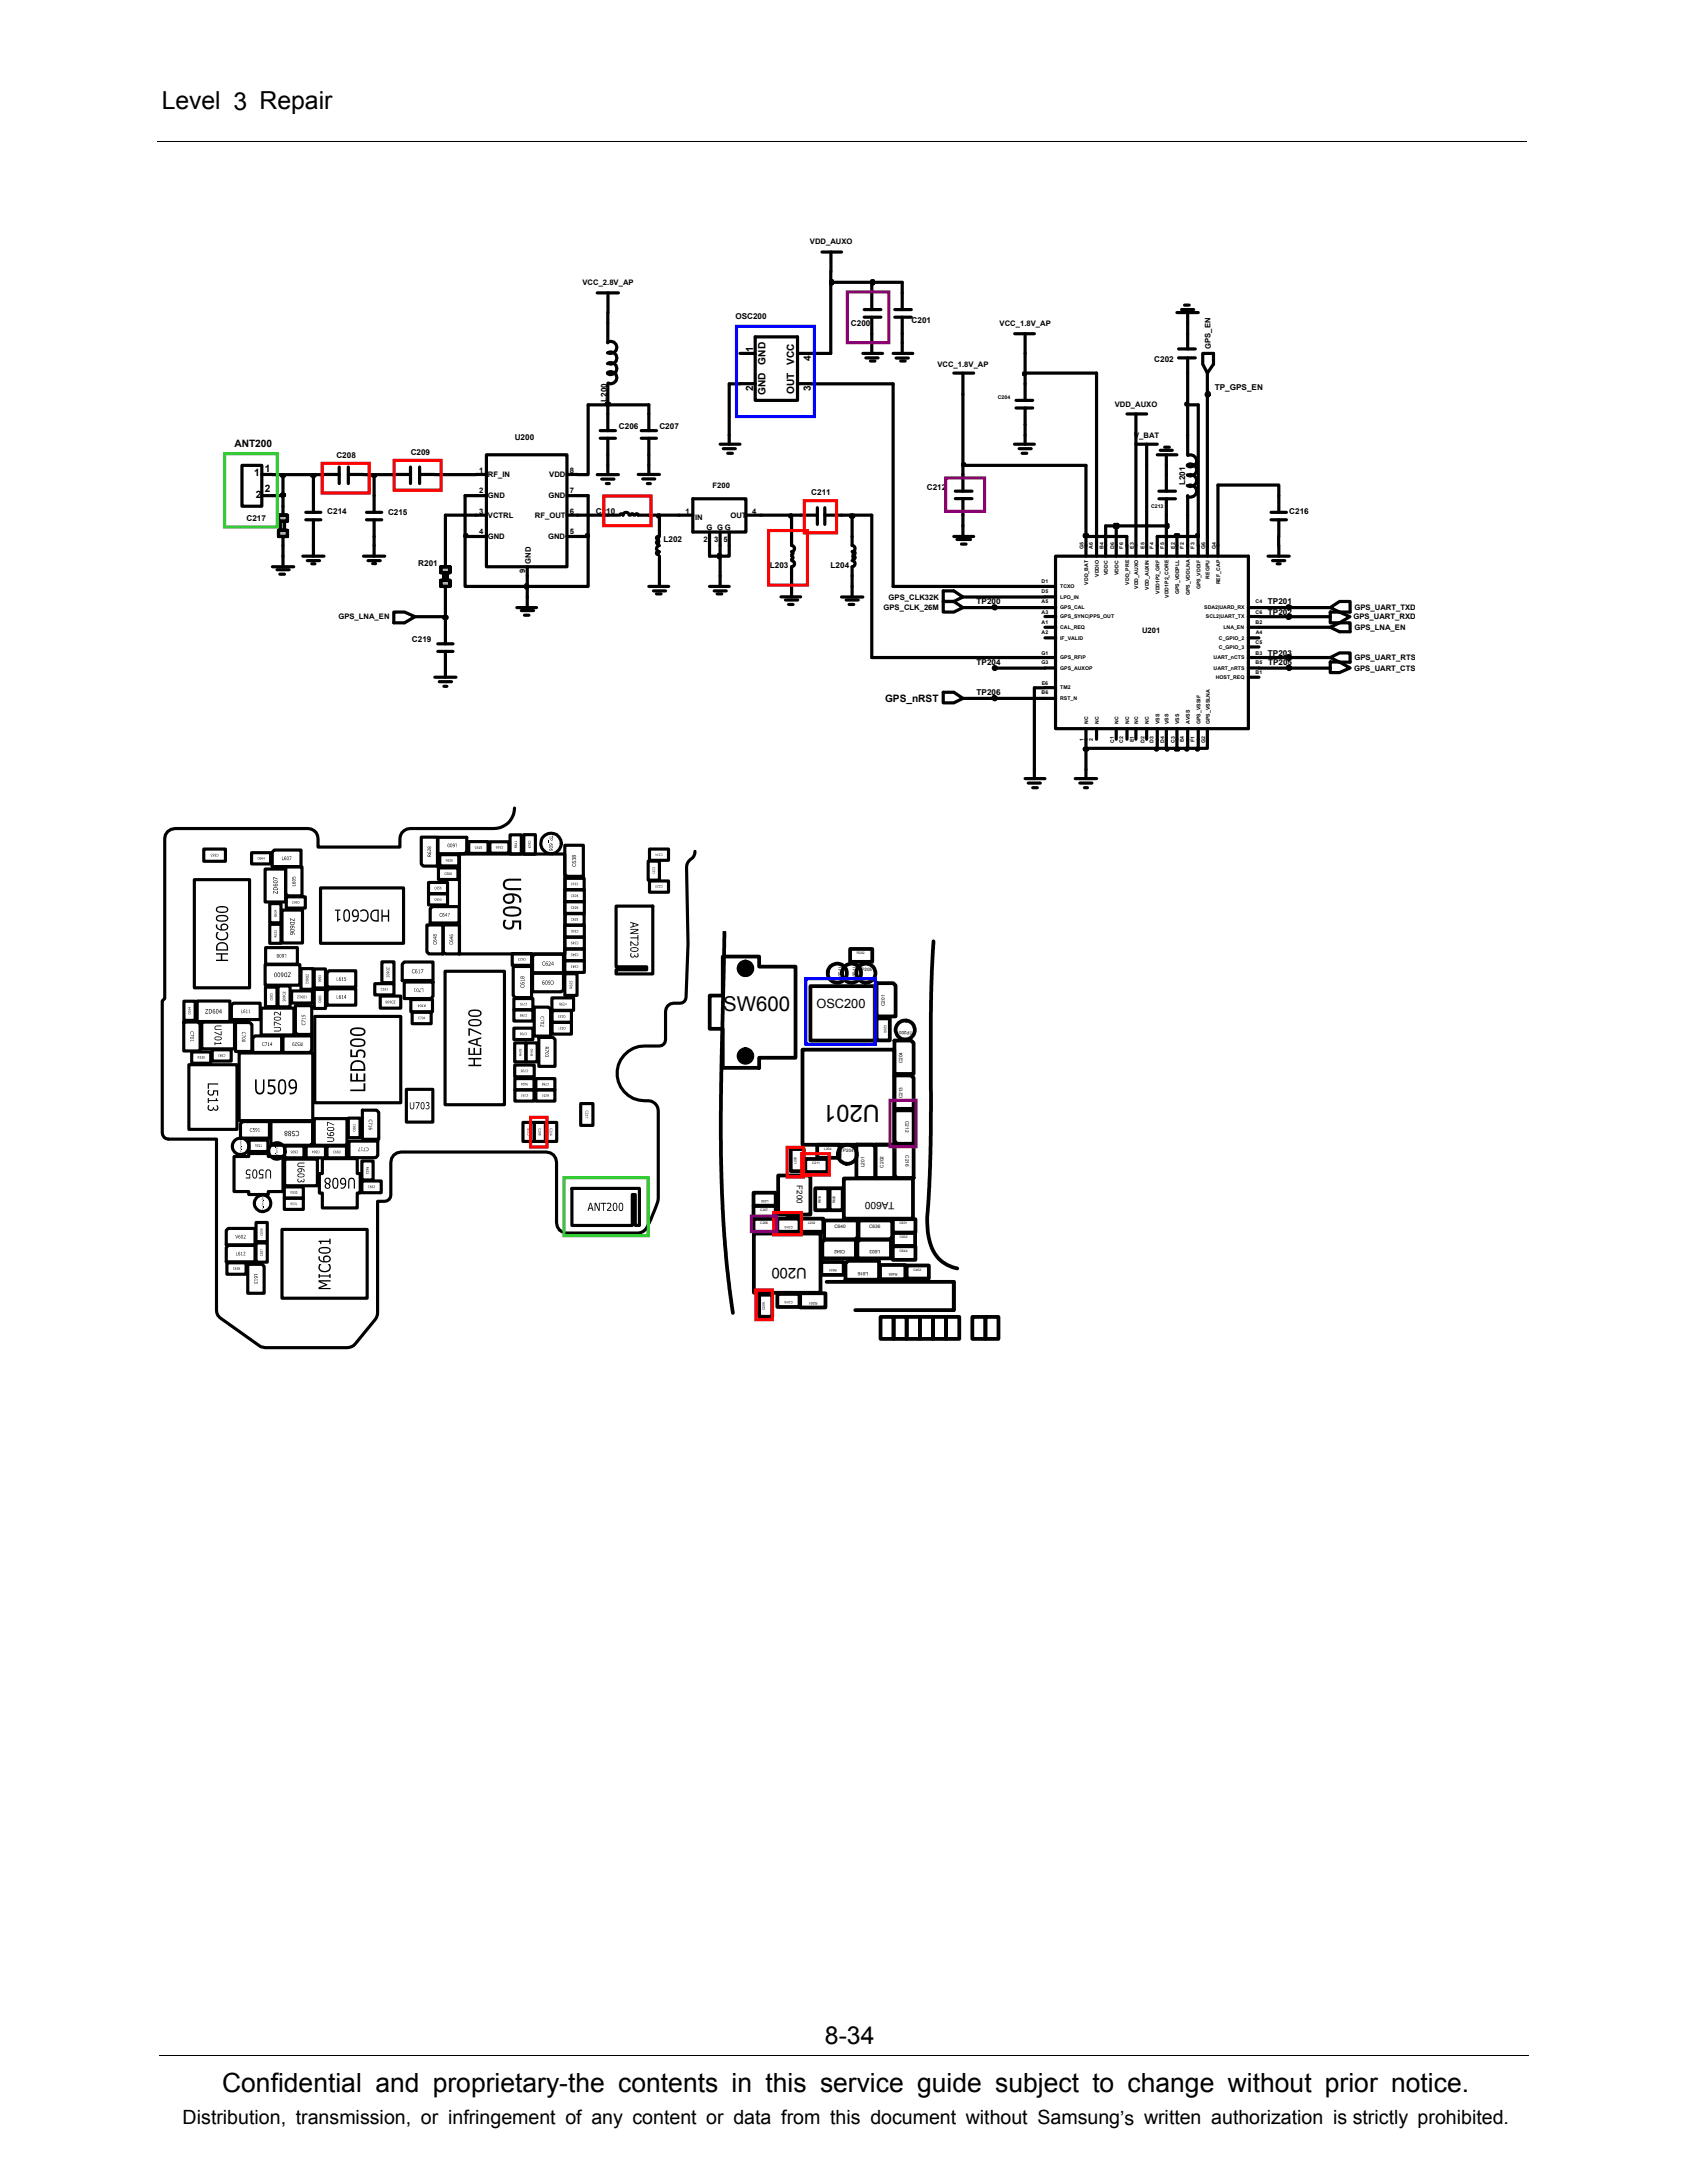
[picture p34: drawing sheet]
<svg xmlns="http://www.w3.org/2000/svg" width="216mm" height="279mm" viewBox="0 0 216 279" stroke-linecap="round" stroke-linejoin="round" font-family="sans-serif">
<defs><g id="words">
<text font-size="3.4" x="28.4" y="267.7">Confidential and proprietary-the contents in this service guide subject to change without prior notice.</text>
<g font-size="3.2">
<text x="20.7" y="14">Level 3 Repair</text>
<text x="105.6" y="261.6">8-34</text>
</g>
<text font-size="3" x="112.6" y="141.4" transform="rotate(-180 112.6 141.4)">U201</text>
<text font-size="2.6" x="92.6" y="129.4">SW600</text>
<text font-size="2.5" x="23.4" y="271.9">Distribution, transmission, or infringement of any content or data from this document without Samsung’s written authorization is strictly prohibited.</text>
<text font-size="1.9" x="103.3" y="162.3" transform="rotate(-180 103.3 162.3)">U200</text>
<text font-size="1.6" x="104.5" y="129">OSC200</text>
<g font-size="1.3">
<text x="96.4" y="45" transform="rotate(-90 96.4 45)">1</text>
<text x="98" y="46.7" transform="rotate(-90 98 46.7)">GND</text>
<text x="101.6" y="46.7" transform="rotate(-90 101.6 46.7)">VCC</text>
<text x="103.8" y="46.2" transform="rotate(-90 103.8 46.2)">4</text>
<text x="96.4" y="50" transform="rotate(-90 96.4 50)">2</text>
<text x="98" y="50.5" transform="rotate(-90 98 50.5)">GND</text>
<text x="101.6" y="50.5" transform="rotate(-90 101.6 50.5)">OUT</text>
<text x="103.8" y="50" transform="rotate(-90 103.8 50)">3</text>
<text x="30" y="57.3">ANT200</text>
<text x="32.5" y="61">1</text>
<text x="32.7" y="63.7">2</text>
<text x="33.9" y="60.4">1</text>
<text x="33.9" y="62.9">2</text>
<text x="113.3" y="89.8">GPS_nRST</text>
<text x="114.5" y="153.8" transform="rotate(-180 114.5 153.8)">TA600</text>
</g>
<g font-size="1">
<text x="103.7" y="31.2">VDD_AUXO</text>
<text x="74.5" y="36.4">VCC_2.8V_AP</text>
<text x="94.1" y="40.8">OSC200</text>
<text x="108.9" y="41.7">C200</text>
<text x="116.7" y="41.4">C201</text>
<text x="127.9" y="41.7">VCC_1.8V_AP</text>
<text x="120" y="46.9">VCC_1.8V_AP</text>
<text x="147.7" y="46.4">C202</text>
<text x="154.9" y="44.7" transform="rotate(-90 154.9 44.7)">GPS_EN</text>
<text x="77.7" y="51.4" transform="rotate(-90 77.7 51.4)">L200</text>
<text x="142.7" y="52.1">VDD_AUXO</text>
<text x="155.5" y="49.9">TP_GPS_EN</text>
<text x="43.1" y="58.6">C208</text>
<text x="52.6" y="58.2">C209</text>
<text x="65.9" y="56.3">U200</text>
<text x="79.2" y="54.9">C206</text>
<text x="84.4" y="54.9">C207</text>
<text x="145.1" y="56">V_BAT</text>
<text x="41.9" y="65.8">C214</text>
<text x="49.7" y="65.9">C215</text>
<text x="61.3" y="65.8">3</text>
<text x="61.3" y="63.1">2</text>
<text x="61.3" y="60.5">1</text>
<text x="62.4" y="63.8">GND</text>
<text x="62.4" y="61">RF_IN</text>
<text x="70.2" y="63.8">GND</text>
<text x="70.3" y="61">VDD</text>
<text x="72.9" y="63.1">7</text>
<text x="72.9" y="60.5">8</text>
<text x="72.9" y="65.8">6</text>
<text x="76.2" y="65.8">C210</text>
<text x="87.7" y="65.8">1</text>
<text x="91.2" y="62.4">F200</text>
<text x="96.2" y="65.8">4</text>
<text x="103.8" y="63.4">C211</text>
<text x="118.6" y="62.7">C212</text>
<text x="151.7" y="62.1" transform="rotate(-90 151.7 62.1)">L201</text>
<text x="165" y="65.8">C216</text>
<text x="31.5" y="66.7">C217</text>
<text x="61.3" y="68.3">4</text>
<text x="62.4" y="66.3">VCTRL</text>
<text x="62.4" y="69">GND</text>
<text x="68.5" y="66.3">RF_OUT</text>
<text x="70.1" y="69">GND</text>
<text x="72.9" y="68.3">5</text>
<text x="84.9" y="69.4">L202</text>
<text x="89" y="66.5">IN</text>
<text x="90" y="69.4">2</text>
<text x="90.4" y="67.9">G G G</text>
<text x="91.4" y="69.4">3</text>
<text x="92.6" y="69.4">5</text>
<text x="93.5" y="66.3">OUT</text>
<text x="53.5" y="72.5">R201</text>
<text x="67.2" y="73.3" transform="rotate(-90 67.2 73.3)">9</text>
<text x="67.9" y="72.2" transform="rotate(-90 67.9 72.2)">GND</text>
<text x="98.5" y="72.7">L203</text>
<text x="106.3" y="72.7">L204</text>
<text x="113.7" y="76.7">GPS_CLK32K</text>
<text x="125" y="77.3">TP200</text>
<text x="162.3" y="77.3">TP201</text>
<text x="43.3" y="79.2">GPS_LNA_EN</text>
<text x="52.7" y="82.2">C219</text>
<text x="113.1" y="78.1">GPS_CLK_26M</text>
<text x="146.2" y="81">U201</text>
<text x="162.3" y="83.9">TP203</text>
<text x="162.3" y="78.7">TP202</text>
<text x="173.2" y="79.2">GPS_UART_RXD</text>
<text x="173.3" y="80.6">GPS_LNA_EN</text>
<text x="173.3" y="78.1">GPS_UART_TXD</text>
<text x="125" y="85.1">TP204</text>
<text x="125" y="89">TP206</text>
<text x="162.3" y="85.1">TP205</text>
<text x="173.3" y="85.8">GPS_UART_CTS</text>
<text x="173.3" y="84.5">GPS_UART_RTS</text>
<text x="102" y="151.7" transform="rotate(90 102 151.7)">F200</text>
</g>
<g font-size=".7">
<text x="127.7" y="51.1">C204</text>
<text x="147.3" y="65">C213</text>
<text x="138.7" y="70.2" transform="rotate(-90 138.7 70.2)">G5</text>
<text x="139.8" y="70.2" transform="rotate(-90 139.8 70.2)">A6</text>
<text x="141.2" y="70.2" transform="rotate(-90 141.2 70.2)">B4</text>
<text x="142.6" y="70.2" transform="rotate(-90 142.6 70.2)">D6</text>
<text x="143.7" y="70.2" transform="rotate(-90 143.7 70.2)">F6</text>
<text x="145.1" y="70.2" transform="rotate(-90 145.1 70.2)">E3</text>
<text x="146.5" y="70.2" transform="rotate(-90 146.5 70.2)">E5</text>
<text x="147.6" y="70.2" transform="rotate(-90 147.6 70.2)">F4</text>
<text x="149" y="70.2" transform="rotate(-90 149 70.2)">F5</text>
<text x="150.3" y="70.2" transform="rotate(-90 150.3 70.2)">E2</text>
<text x="151.5" y="70.2" transform="rotate(-90 151.5 70.2)">F2</text>
<text x="152.9" y="70.2" transform="rotate(-90 152.9 70.2)">F3</text>
<text x="154.2" y="70.2" transform="rotate(-90 154.2 70.2)">G6</text>
<text x="155.6" y="70.3" transform="rotate(-90 155.6 70.3)">G4</text>
<text x="133.3" y="74.7">D1</text>
<text x="133.3" y="75.9">D5</text>
<text x="133.3" y="77.2">A5</text>
<text x="135.7" y="75.3">TCXO</text>
<text x="135.7" y="76.6">LPO_IN</text>
<text x="135.7" y="78">GPS_CAL</text>
<text x="139.3" y="74.8" transform="rotate(-90 139.3 74.8)">VDD_BAT</text>
<text x="140.6" y="73.8" transform="rotate(-90 140.6 73.8)">VDDIO</text>
<text x="141.8" y="73.6" transform="rotate(-90 141.8 73.6)">VDDC</text>
<text x="143.2" y="73.6" transform="rotate(-90 143.2 73.6)">VDDC</text>
<text x="144.5" y="74.8" transform="rotate(-90 144.5 74.8)">VDD_PRE</text>
<text x="145.7" y="75.4" transform="rotate(-90 145.7 75.4)">VDD_AUXO</text>
<text x="147" y="75.5" transform="rotate(-90 147 75.5)">VDD_AUXIN</text>
<text x="148.4" y="76" transform="rotate(-90 148.4 76)">VDD1P2_GRF</text>
<text x="149.6" y="76.5" transform="rotate(-90 149.6 76.5)">VDD1P2_CORE</text>
<text x="150.9" y="76.1" transform="rotate(-90 150.9 76.1)">GPS_VDDPLL</text>
<text x="152.3" y="76.2" transform="rotate(-90 152.3 76.2)">GPS_VDDLNA</text>
<text x="153.6" y="75.4" transform="rotate(-90 153.6 75.4)">GPS_VDDIF</text>
<text x="154.1" y="78">SDA2|UARD_RX</text>
<text x="154.8" y="74.1" transform="rotate(-90 154.8 74.1)">REGPU</text>
<text x="156.2" y="74.8" transform="rotate(-90 156.2 74.8)">REF_CAP</text>
<text x="160.7" y="77.2">C4</text>
<text x="133.3" y="83.8">G1</text>
<text x="133.3" y="79.9">A1</text>
<text x="133.3" y="81.1">A2</text>
<text x="133.3" y="78.6">A3</text>
<text x="135.7" y="80.5">CAL_REQ</text>
<text x="135.7" y="81.9">IF_VALID</text>
<text x="135.7" y="79.1">GPS_SYNC|PPS_OUT</text>
<text x="154.3" y="79.1">SCL2|UART_TX</text>
<text x="156" y="83">C_GPIO_3</text>
<text x="156" y="81.9">C_GPIO_2</text>
<text x="156.6" y="80.5">LNA_EN</text>
<text x="160.7" y="78.6">C6</text>
<text x="160.7" y="79.9">B2</text>
<text x="160.7" y="83.8">B3</text>
<text x="160.7" y="82.4">C5</text>
<text x="160.7" y="81.1">A4</text>
<text x="133.3" y="85">G3</text>
<text x="133.3" y="88.8">B6</text>
<text x="133.3" y="87.7">E6</text>
<text x="135.7" y="89.6">RST_N</text>
<text x="135.7" y="88.2">TM2</text>
<text x="135.7" y="85.7">GPS_AUXOP</text>
<text x="135.7" y="84.4">GPS_RFIP</text>
<text x="155.3" y="84.4">UART_nCTS</text>
<text x="155.3" y="85.7">UART_nRTS</text>
<text x="155.6" y="86.9">HOST_REQ</text>
<text x="160.7" y="86.3">B1</text>
<text x="160.7" y="85">B5</text>
<text x="138.7" y="94.8" transform="rotate(-90 138.7 94.8)">1</text>
<text x="139.3" y="92.7" transform="rotate(-90 139.3 92.7)">NC</text>
<text x="139.8" y="94.8" transform="rotate(-90 139.8 94.8)">2</text>
<text x="140.6" y="92.7" transform="rotate(-90 140.6 92.7)">NC</text>
<text x="142.6" y="95" transform="rotate(-90 142.6 95)">C1</text>
<text x="143.2" y="92.7" transform="rotate(-90 143.2 92.7)">NC</text>
<text x="143.7" y="95" transform="rotate(-90 143.7 95)">C2</text>
<text x="144.5" y="92.7" transform="rotate(-90 144.5 92.7)">NC</text>
<text x="145.1" y="95" transform="rotate(-90 145.1 95)">E1</text>
<text x="145.7" y="92.7" transform="rotate(-90 145.7 92.7)">NC</text>
<text x="146.5" y="95" transform="rotate(-90 146.5 95)">D2</text>
<text x="147" y="92.7" transform="rotate(-90 147 92.7)">NC</text>
<text x="147.6" y="95" transform="rotate(-90 147.6 95)">D3</text>
<text x="148.4" y="92.7" transform="rotate(-90 148.4 92.7)">VSS</text>
<text x="149" y="95" transform="rotate(-90 149 95)">D4</text>
<text x="149.6" y="92.7" transform="rotate(-90 149.6 92.7)">VSS</text>
<text x="150.3" y="95" transform="rotate(-90 150.3 95)">C3</text>
<text x="150.9" y="92.7" transform="rotate(-90 150.9 92.7)">VSS</text>
<text x="151.5" y="95" transform="rotate(-90 151.5 95)">E4</text>
<text x="152.3" y="92.7" transform="rotate(-90 152.3 92.7)">AVSS</text>
<text x="152.9" y="95" transform="rotate(-90 152.9 95)">F1</text>
<text x="153.6" y="92.7" transform="rotate(-90 153.6 92.7)">GPS_VSSIF</text>
<text x="154.2" y="95" transform="rotate(-90 154.2 95)">G2</text>
<text x="154.8" y="92.7" transform="rotate(-90 154.8 92.7)">GPS_VSSLNA</text>
</g>
<g font-size=".6">
<text x="107.3" y="123.7" transform="rotate(90 107.3 123.7)">TP203</text>
<text x="109.2" y="123.7" transform="rotate(90 109.2 123.7)">TP206</text>
<text x="109.9" y="124.3">TP205</text>
<text x="113.2" y="128.8" transform="rotate(-90 113.2 128.8)">C201</text>
<text x="116.8" y="132" transform="rotate(-180 116.8 132)">TP200</text>
<text x="115.5" y="136.1" transform="rotate(-90 115.5 136.1)">C204</text>
<text x="115.5" y="140.6" transform="rotate(-90 115.5 140.6)">C213</text>
<text x="115.9" y="143.5" transform="rotate(90 115.9 143.5)">C212</text>
<text x="107.5" y="147.5">TP204</text>
<text x="110.6" y="149.4" transform="rotate(-90 110.6 149.4)">L201</text>
<text x="113.1" y="149.4" transform="rotate(-90 113.1 149.4)">C202</text>
<text x="115.9" y="147.8" transform="rotate(90 115.9 147.8)">C216</text>
<text x="106.8" y="157.2">C640</text>
<text x="108.2" y="160" transform="rotate(-180 108.2 160)">C642</text>
<text x="111.2" y="157.2">C636</text>
<text x="112.6" y="160" transform="rotate(-180 112.6 160)">L603</text>
<text x="111.1" y="162.8" transform="rotate(-180 111.1 162.8)">L616</text>
</g>
<g font-size=".5">
<text x="104.6" y="166.6" transform="rotate(-180 104.6 166.6)">R201</text>
<text x="114.9" y="162.9" transform="rotate(-180 114.9 162.9)">R455</text>
</g>
<g font-size=".4">
<text x="109.7" y="122.1">R202</text>
<text x="113.1" y="131.2" transform="rotate(90 113.1 131.2)">C200</text>
<text x="101.9" y="149" transform="rotate(-90 101.9 149)">L203</text>
<text x="103.9" y="149">C211</text>
<text x="105.5" y="147.2">L204</text>
<text x="97.3" y="155">C207</text>
<text x="98.4" y="153.6" transform="rotate(-180 98.4 153.6)">L200</text>
<text x="105.1" y="154" transform="rotate(-90 105.1 154)">R618</text>
<text x="106.9" y="154" transform="rotate(-90 106.9 154)">R620</text>
<text x="97.3" y="156.6">C206</text>
<text x="101.5" y="156.9" transform="rotate(-180 101.5 156.9)">C210</text>
<text x="103.4" y="156.6">L202</text>
<text x="115.1" y="156.7">C631</text>
<text x="115.1" y="160.2">C644</text>
<text x="115.1" y="158.5">C632</text>
<text x="97.9" y="167.7" transform="rotate(-90 97.9 167.7)">C209</text>
<text x="101.5" y="166.6" transform="rotate(-180 101.5 166.6)">C219</text>
<text x="107.1" y="162.5" transform="rotate(-180 107.1 162.5)">R631</text>
<text x="116.9" y="162.6">C452</text>
</g>
</g></defs>
<path d="M20.2 18.1h175.3M20.4 263h175.3" fill="none" stroke="#000" stroke-width=".13"/>
<g fill="none" stroke="#000" stroke-width=".41">
<path d="M92.2 56.9h2.5M92.6 57.4h1.5M93.1 58h.6M93.3 55.7v1.2M129.8 56.9h2.6M130.4 57.4h1.6M130.8 58h.6M131.2 55.7v1.2M57 71.2v1.3M57 75.1v1.3M77.8 65.9h1.3M79.4 65.9v-.1l.1-.1 .2 .2a.39 .39 0 0 1 .4-.3 .39 .39 0 0 1 .4 .3"/>
<path d="M80.7 65.9l.2-.2 .2 .2M81.3 65.9v-.1l.2-.1 .2 .1v.1h1.3M120.7 88.6h1.4l1.1 .8-1.1 .6h-1.4z"/>
<circle cx="154.6" cy="50.5" r=".2"/>
</g>
<path d="M56.8 73.3h.4v1h-.4z" fill="#b2b2b2"/>
<path d="M56.8 73.3h.4v1h-.4z" fill="none" stroke="#000" stroke-width=".41"/>
<path d="M56.4 74.3h1.2v.8h-1.2z" fill="#b2b2b2"/>
<path d="M56.4 74.3h1.2v.8h-1.2z" fill="none" stroke="#000" stroke-width=".41"/>
<path d="M56.4 72.5h1.2v.8h-1.2z" fill="#b2b2b2"/>
<g fill="none" stroke="#000" stroke-width=".41">
<path d="M76.4 37.5h2.7M77.8 37.5v2.5M105.2 32.3h2.5M106.3 32.3v2.5M114.5 39.6h2.1M115.5 37.5v2.1M151.2 39.6h1.6M151.6 39.1h.6M31 59.6h2.5v5.2h-2.5zM43.4 59.8v2.1M44.6 59.8v2.1M76.8 55.1h2"/>
<path d="M76.8 56.1h2M77.8 53v2.1M77.8 56.1v2.1M77.8 59.6v1.1M83 59.6v1.1M94.7 49.1h1.9M94.7 45.2h1.9M96.6 43.1h5.5v8.1h-5.5zM102.1 45.2h1.7M102.1 49.1h1.7M110.4 45.2h2.5M110.8 45.8h1.6"/>
<path d="M111.4 46.2h.6M111.6 43.9v1.3M114.3 45.2h2.5M114.5 40.6h2.1M114.7 45.8h1.5M115.3 46.2h.5M115.5 40.6v2.1M115.5 43.9v1.3M122.1 47.8h2.5M123.2 47.8v2.7M129.9 42.7h2.5M130 51.2h2.2"/>
<path d="M130 52.2h2.2M131.2 42.7v2.5M131.2 49.1v2.1M131.2 52.2v2.1M144.2 53h2.5M145.4 53v2.7M145.4 56.9h2.7M146.7 56.9v2.7M148.1 58.2h2.5M148.5 57.6h1.5M149.1 57.2h.5M149.3 58.2v1.4"/>
<path d="M150.6 40h2.8M150.8 45.8h2.2M150.8 44.7h2.2M152 40v1.4M152 42.7v2M152 45.8v2M153.9 45.2h1.4v1.4l-.8 1.2-.6-1.2zM33.5 63.4h1.4M33.5 60.7h1.4M34.9 72.5h2.7M35.5 72.9h1.5M35.8 73.5h.6"/>
<path d="M36.2 64.8v1.1M36.2 68.7v1.1M36.2 71.2v1.3M39.1 65.6h2M39.1 66.5h2M40.1 63.4v2.2M40.1 66.5v2.2M41.5 60.7h1.9M44.6 60.7h1.9M46.5 71.2h2.7M47.1 71.8h1.6M47.7 72.1h.4"/>
<path d="M47.9 69.8v1.4M50.4 78.3h1.4l1.3 .6-1.3 .8h-1.4zM56.4 72.5h1.2v.8h-1.2zM66.1 77.8h2.6M66.7 78.1h1.6M67.1 78.7h.6M67.5 76.4v1.4M76.4 60.7h2.7M77 61.3h1.6M77.6 61.9h.4M81.7 60.7h2.7M82.3 61.3h1.5"/>
<path d="M82.8 61.9h.4M90.8 75.1h2.5M91.4 75.6h1.5M91.8 76h.6M92.2 73.7v1.4M102.5 65.9h2.1M104.6 65v2.1M105.6 65.9h2.1M105.6 65v2.1M107.7 76.4h2.7M108.3 76.8h1.5M108.7 77.4h.6"/>
<path d="M109.1 71.8a.39 .39 0 0 1 .3 .3 .39 .39 0 0 1-.3 .4v1.2M109.1 68.7v1.1a.39 .39 0 0 1 .3 .4 .39 .39 0 0 1-.3 .4M109.1 75.1v1.3M109.1 70.7l.1-.1a.18 .18 0 0 1 .2 .2 .18 .18 0 0 1-.2 .2M109.1 71.2h.1a.2 .2 0 0 1 .3 .2 .2 .2 0 0 1-.3 .1M120.7 75.6h1.4l1.1 .8-1.1 .6h-1.4zM120.7 77h1.4l1.1 .8-1.1 .5h-1.4zM122.1 68.7h2.5M122.3 62.9h2.1M122.3 63.8h2.1M122.5 69h1.7M123 69.6h.6"/>
<path d="M123.2 60.7v2.2M123.2 63.8v2.1M123.2 67.3v1.4M148.3 63.8h2.1M148.3 62.9h2.1M149.3 60.7v2.2M149.3 63.8v2.1M162.3 71.2h2.7M162.7 66.5h1.9M162.7 65.6h1.9M162.9 71.8h1.5M163.4 72.2h.4"/>
<path d="M163.7 63.4v2.2M163.7 66.5v2.2M163.7 69.8v1.4M170.2 78.3h1.2l1.4 .6-1.4 .8h-1.2zM170.2 77.8l1.2-.8h1.4v1.3h-1.4zM55.6 86.7h2.8M56 83.4h2M56 82.4h2M56.2 87.2h1.6M56.8 87.8h.4M57 80.3v2.1M57 83.4v3.3"/>
<path d="M127.1 85.4l.2-.1 .2 .1a.2 .2 0 0 1-.2 .3 .2 .2 0 0 1-.2-.3zM131.2 99.7h2.5M132.4 98.5v1.2M137.6 99.7h2.7M139 98.5v1.2M164.8 85.4l.2-.1 .2 .1a.2 .2 0 0 1-.2 .3 .2 .2 0 0 1-.2-.3zM170.2 84.7h1.2l1.4 .8-1.4 .6h-1.2zM170.2 80.3l1.2-.6h1.4v1.2h-1.4zM170.2 84.2l1.2-.6h1.4v1.2h-1.4zM131.6 100.2h1.5M132.2 100.8h.6M138.2 100.2h1.5"/>
<path d="M138.8 100.8h.4"/>
<circle cx="127.3" cy="77.7" r=".2"/>
<circle cx="165" cy="77.7" r=".19"/>
<circle cx="165" cy="78.9" r=".19"/>
<circle cx="127.3" cy="89.4" r=".2"/>
<circle cx="165" cy="84.1" r=".2"/>
</g>
<path d="M35.8 66.7h.6v1.2h-.6z" fill="#b2b2b2"/>
<path d="M35.8 66.7h.6v1.2h-.6z" fill="none" stroke="#000" stroke-width=".41"/>
<path d="M35.6 67.9h1.2v.8h-1.2z" fill="#b2b2b2"/>
<path d="M35.6 67.9h1.2v.8h-1.2z" fill="none" stroke="#000" stroke-width=".41"/>
<path d="M35.6 65.9h1.2v.8h-1.2z" fill="#b2b2b2"/>
<g fill="none" stroke="#000" stroke-width=".41">
<path d="M110.6 39.6h2.1M111.6 37.5v2.1M52.5 59.8v2.1M53.7 59.8v2.1M62.3 58.2h10.3v14.3h-10.3zM77.7 43.8a.77 .77 0 0 1 1.3 .6 .77 .77 0 0 1-1.2 .7M77.7 47.7a.77 .77 0 0 1 1.3 .6 .77 .77 0 0 1-1.2 .7M77.7 45.2a.77 .77 0 0 1 1.3 .6 .77 .77 0 0 1-1.2 .7M77.7 46.5a.77 .77 0 0 1 1.3 .7 .77 .77 0 0 1-1.3 .6M77.8 41.4v2.5M77.8 49.1v2.7M82.1 55.1h1.9"/>
<path d="M82.1 56.1h1.9M83 53v2.1M83 56.1v2.1M110.6 40.6h2.1M111.6 40.6v2.1M152 59.5a.77 .77 0 0 1 1.2 .7 .77 .77 0 0 1-1.2 .6M152 55.7v2.5M152 58.3a.78 .78 0 0 1 1.2 .7 .78 .78 0 0 1-1.2 .6M35.6 65.9h1.2v.8h-1.2zM38.8 71.2h2.7M39.3 71.8h1.6M39.9 72.2h.4"/>
<path d="M40.1 69.8v1.4M46.9 65.6h2M46.9 66.5h2M47.9 63.4v2.2M47.9 66.5v2.2M50.4 60.7h2.1M53.7 60.7h1.9M60.9 68.7h1.4M60.9 63.4h1.4M60.9 60.7h1.4M60.9 65.9h1.4M67.5 72.5v1.2"/>
<path d="M72.6 68.7h1.3M72.6 63.4h1.3M72.6 60.7h1.3M72.6 65.9h1.3M83 75.1h2.6M83.6 75.6h1.6M84 76h.6M84.3 70.7l-.2-.1-.1 .2 .1 .2h.2M84.3 69.3h-.1a.19 .19 0 0 0-.2 .1 .19 .19 0 0 0 .2 .2h.1M84.3 68.7h-.2l-.1 .2 .1 .1h.2M84.4 69.8a.39 .39 0 0 0-.4 .4 .39 .39 0 0 0 .4 .4M84.4 67.3v1.4"/>
<path d="M84.4 71.2v1.3M84.4 73.7v1.4M86.9 65.9h1.8M88.7 63.8h6.8v4.3h-6.8zM90.8 68.1v1.7M92.2 68.1v1.7M93.3 68.1v1.7M95.5 65.9h1.9M99.9 76.4h2.6M100.5 76.8h1.6M100.9 77.4h.6M101.3 71.8a.39 .39 0 0 1 .4 .3 .39 .39 0 0 1-.4 .4v1.2"/>
<path d="M101.3 68.7v1.1a.4 .4 0 0 1 .4 .4 .4 .4 0 0 1-.4 .4h.1l.1 .2-.2 .2M101.3 71.2l.2 .2-.2 .2M101.3 75.1v1.3M133.7 75.1h1.4M133.7 78.9h1.4M133.7 77.8h1.4M133.7 76.4h1.4M135.1 71.2h24.7v22.1h-24.7zM139 69.8v1.4M140.3 69.8v1.4M141.5 69.8v1.4M142.9 69.8v1.4"/>
<path d="M144.2 69.8v1.4M145.4 69.8v1.4M146.7 69.8v1.4M148.1 69.8v1.4M149.3 69.8v1.4M150.6 69.8v1.4M152 63.4v2.5M152 69.8v1.4M152 62.2a.78 .78 0 0 1 1.2 .7 .78 .78 0 0 1-1.2 .6M152 60.8a.78 .78 0 0 1 1.2 .7 .78 .78 0 0 1-1.2 .6M153.4 69.8v1.4M154.5 69.8v1.4"/>
<path d="M155.9 69.8v1.4M159.8 78.9h1.3M159.8 77.8h1.3M132.4 88v10.5M133.7 84.2h1.4M133.7 81.6h1.4M133.7 80.3h1.4M133.7 85.5h1.4M133.7 89.4h1.4M133.7 88h1.4M139 93.3v1.3M139 95.8v2.7"/>
<path d="M140.3 93.3v1.3M142.9 93.3v1.3M144.2 93.3v1.3M145.4 93.3v1.3M146.7 93.3v1.3M148.1 93.3v1.3M149.3 93.3v1.3M150.6 93.3v1.3M152 93.3v1.3M153.4 93.3v1.3M154.5 93.3v1.3M159.8 84.2h1.3"/>
<path d="M159.8 82.8h1.3M159.8 86.7h1.3M159.8 80.3h1.3M159.8 85.5h1.3M159.8 81.6h1.3"/>
</g>
<path d="M138.8 95.8h.4v.2h-.4z" fill="#c2c2c2"/>
<path d="M138.8 95.8v.2h.4v-.2M138.8 95.8h.4v.2h-.4zM139 94.6v1.2h9.1" fill="none" stroke="#000" stroke-width=".41"/>
<path d="M147.9 95.8h.2v.2h-.2z" fill="#c2c2c2"/>
<path d="M147.9 95.8h.2v.2h-.2zM148.1 94.6v1.2h1.2" fill="none" stroke="#000" stroke-width=".41"/>
<path d="M149.3 95.8h.2v.2h-.2z" fill="#c2c2c2"/>
<path d="M149.3 95.8h.2v.2h-.2zM149.3 94.6v1.2h1.3" fill="none" stroke="#000" stroke-width=".41"/>
<path d="M150.4 95.8h.4v.2h-.4z" fill="#c2c2c2"/>
<path d="M150.4 95.8h.4v.2h-.4zM150.6 94.6v1.2h1.4" fill="none" stroke="#000" stroke-width=".41"/>
<path d="M151.8 95.8h.2v.2h-.2z" fill="#c2c2c2"/>
<path d="M151.8 95.8h.2v.2h-.2zM152 94.6v1.2h1.4" fill="none" stroke="#000" stroke-width=".41"/>
<path d="M153.1 95.8h.2v.2h-.2z" fill="#c2c2c2"/>
<path d="M123.2 89.4h4.1M153.1 95.8h.2v.2h-.2zM153.2 95.8h.2v.2h-.2zM153.4 94.6v1.2h1.1v-1.2" fill="none" stroke="#000" stroke-width=".41"/>
<path d="M127.1 89.2h.2v.2h-.2z" fill="#c2c2c2"/>
<path d="M127.1 89.2h.2v.2h-.2zM127.1 89.2v.2h.2v-.2M127.3 85.5h6.4M127.3 89.4h6.4M132.4 88h1.3M161.1 85.5h3.9" fill="none" stroke="#000" stroke-width=".41"/>
<path d="M164.8 85.3h.2v.2h-.2z" fill="#c2c2c2"/>
<path d="M111.6 65.9v18.3h22.1M161.1 84.2h3.9M164.8 85.3h.2v.2h-.2zM165 85.5h5.2" fill="none" stroke="#000" stroke-width=".41"/>
<path d="M164.8 84h.2v.3h-.2z" fill="#c2c2c2"/>
<path d="M53.1 78.9h3.9v1.4M161.1 80.3h9.1M164.8 84h.2v.3h-.2zM165 84.2h5.2" fill="none" stroke="#000" stroke-width=".41"/>
<path d="M56.8 78.9h.4v.2h-.4z" fill="#c2c2c2"/>
<path d="M56.8 78.9h.4v.2h-.4zM57 76.4v2.5M161.1 78.9h3.9" fill="none" stroke="#000" stroke-width=".41"/>
<path d="M164.8 78.9h.2v.2h-.2z" fill="#c2c2c2"/>
<path d="M123.2 77.8h4.1M164.8 78.9h.2v.2h-.2zM165 78.9h5.2" fill="none" stroke="#000" stroke-width=".41"/>
<path d="M127.1 77.6h.2v.2h-.2z" fill="#c2c2c2"/>
<path d="M127.1 77.6h.2v.2h-.2zM127.1 77.6v.2h.2v-.2M127.3 77.8h6.4M161.1 77.8h3.9" fill="none" stroke="#000" stroke-width=".41"/>
<path d="M164.8 77.6h.2v.2h-.2z" fill="#c2c2c2"/>
<path d="M59.5 68.7v6.4h8v1.3M123.2 76.4h10.5M164.8 77.6h.2v.2h-.2zM165 77.8h5.2" fill="none" stroke="#000" stroke-width=".41"/>
<path d="M67.3 74.9h.2v.3h-.2z" fill="#c2c2c2"/>
<path d="M114.3 49.1v26h19.4M36.2 69.8v1.4M57 65.9v5.3M67.3 74.8h.2v.4h-.2zM67.3 74.9v.3h.2v-.3M75.3 68.7v6.4h-7.8v-1.4M84.4 72.5v1.2M90.8 69.8v1.4h1.4v2.5M101.3 73.7v1.4M109.1 73.7v1.4" fill="none" stroke="#000" stroke-width=".41"/>
<path d="M92 71h.2v.4h-.2z" fill="#c2c2c2"/>
<g fill="none" stroke="#000" stroke-width=".41">
<path d="M140.3 47.8v22M145.4 55.7v14.1M146.7 59.6v10.2M154.5 50.5v19.3M40.1 68.7v1.1M47.9 68.7v1.1M92 71h.2v.4h-.2zM92.2 69.8v1.4h1.1v-1.4M139 68.7v1.1M141.5 67.3v2.5M142.9 67.3v2.5M144.2 68.7v1.1"/>
<path d="M148.1 68.7v1.1M149.3 67.3v2.5M150.6 68.7v1.1M152 65.9v3.9M153.3 68.7v1.1M155.9 62.1v7.7M163.6 68.7v1.1"/>
</g>
<path d="M59.5 68.5h.2v.2h-.2z" fill="#c2c2c2"/>
<path d="M59.5 68.5h.2v.2h-.2zM59.5 68.5v.2h.2v-.2M59.5 63.4v5.3h1.4M73.9 68.7h1.4" fill="none" stroke="#000" stroke-width=".41"/>
<path d="M75.1 68.5h.2v.2h-.2z" fill="#c2c2c2"/>
<path d="M75.1 68.5h.2v.2h-.2zM75.1 68.5v.2h.2v-.2M75.3 63.4v5.3M101.3 65.9v2.8M109.1 65.9v2.8" fill="none" stroke="#000" stroke-width=".41"/>
<path d="M138.8 68.5h.4v.2h-.4z" fill="#c2c2c2"/>
<path d="M139 59.6v9.1h5.2M138.8 68.5v.2h.4v-.2M138.8 68.5h.4v.2h-.4zM148.1 68.7h2.5" fill="none" stroke="#000" stroke-width=".41"/>
<path d="M150.4 68.5h.4v.2h-.4z" fill="#c2c2c2"/>
<path d="M150.4 68.5h.4v.2h-.4zM150.6 68.7h2.8" fill="none" stroke="#000" stroke-width=".41"/>
<path d="M153.1 68.5h.2v.2h-.2z" fill="#c2c2c2"/>
<path d="M153.4 51.8v16.9M84.4 65.9v1.4M123.2 65.9v1.4M141.5 67.3h1.4M153.1 68.5h.2v.2h-.2zM153.2 68.5h.2v.2h-.2z" fill="none" stroke="#000" stroke-width=".41"/>
<path d="M142.7 67.1h.3v.4h-.3z" fill="#c2c2c2"/>
<path d="M142.7 67.1h.4v.4h-.4zM142.7 67.1v.4h.3v-.4M142.9 67.3h6.4" fill="none" stroke="#000" stroke-width=".41"/>
<path d="M149.3 67.1h.2v.4h-.2z" fill="#c2c2c2"/>
<path d="M57 65.9h3.9M73.9 65.9h3.9M83 65.9h1.4M149.3 67.1h.2v.4h-.2zM149.3 67.1v.4h.2v-.4M149.3 65.9v1.4" fill="none" stroke="#000" stroke-width=".41"/>
<path d="M84.2 65.9h.2v.2h-.2z" fill="#c2c2c2"/>
<path d="M84.2 65.9h.2v.2h-.2zM84.2 65.9v.2h.2v-.2h2.5M97.4 65.9h3.9" fill="none" stroke="#000" stroke-width=".41"/>
<path d="M101.1 65.9h.2v.2h-.2z" fill="#c2c2c2"/>
<path d="M101.1 65.9h.2v.2h-.2zM101.3 65.9h1.2M107.7 65.9h1.4" fill="none" stroke="#000" stroke-width=".41"/>
<path d="M108.9 65.9h.3v.2h-.3z" fill="#c2c2c2"/>
<path d="M34.9 63.4h1.3v1.4M108.9 65.9h.3v.2h-.3zM108.9 65.9h.4v.2h-.4zM109.1 65.9h2.5" fill="none" stroke="#000" stroke-width=".41"/>
<path d="M36 63.3h.4v.1h-.4z" fill="#c2c2c2"/>
<path d="M34.9 60.7h1.3v2.7M36 63.3h.4v.1h-.4zM36 63.3v.1h.4v-.1M40.1 60.7v2.7M47.9 60.7v2.7M59.5 63.4h1.4M73.9 63.4h1.4M155.9 62.1h7.8v1.3" fill="none" stroke="#000" stroke-width=".41"/>
<path d="M36 60.7h.4v.2h-.4z" fill="#c2c2c2"/>
<path d="M36 60.7h.4v.2h-.4zM36 60.7v.2h.4v-.2M36.2 60.7h3.9" fill="none" stroke="#000" stroke-width=".41"/>
<path d="M39.9 60.7h.4v.2h-.4z" fill="#c2c2c2"/>
<path d="M39.9 60.7h.4v.2h-.4zM40.1 60.7h1.4M46.5 60.7h1.4" fill="none" stroke="#000" stroke-width=".41"/>
<path d="M47.7 60.7h.4v.2h-.4z" fill="#c2c2c2"/>
<path d="M75.3 51.8v8.9h-1.4M77.8 58.2v1.4M83 58.2v1.4M123.2 59.6v1.1M149.3 59.6v1.1M47.7 60.7h.4v.2h-.4zM47.9 60.7h2.5M55.6 60.7h5.3" fill="none" stroke="#000" stroke-width=".41"/>
<path d="M123.2 59.4h.2v.2h-.2z" fill="#c2c2c2"/>
<path d="M75.3 51.8h2.5v1.2M83 51.8v1.2M93.3 49.1v6.6M123.2 59.4h.2v.2h-.2zM123.2 59.4v.2h.2v-.2M123.2 50.5v9.1h15.8M131.2 54.3v1.4M152 51.8v3.9" fill="none" stroke="#000" stroke-width=".41"/>
<path d="M77.6 51.6h.4v.2h-.4z" fill="#c2c2c2"/>
<path d="M77.6 51.6h.4v.2h-.4zM77.6 51.6v.2h.4v-.2M77.8 51.8h5.2" fill="none" stroke="#000" stroke-width=".41"/>
<path d="M151.8 51.6h.2v.2h-.2z" fill="#c2c2c2"/>
<path d="M151.8 51.6h.2v.2h-.2zM152 47.8v4h1.4" fill="none" stroke="#000" stroke-width=".41"/>
<path d="M154.5 50.3h.2v.2h-.2z" fill="#c2c2c2"/>
<path d="M93.3 49.1h1.4M103.8 49.1h10.5M131.2 47.8v1.3M154.5 50.3h.2v.2h-.2zM154.5 47.8v2.7" fill="none" stroke="#000" stroke-width=".41"/>
<path d="M131 47.8h.2v.1h-.2z" fill="#c2c2c2"/>
<path d="M106.3 36.1v9.1h-2.5M111.6 36.1v1.4M115.5 36.1v1.4M77.8 40v1.4M111.6 42.7v1.2M115.5 42.7v1.2M131 47.8h.2v.1h-.2zM131 47.8v.1h.2v-.1M131.2 47.8h9.1M131.2 45.2v2.6M152 41.4v1.3" fill="none" stroke="#000" stroke-width=".41"/>
<path d="M106.3 35.9h.2v.4h-.2z" fill="#c2c2c2"/>
<path d="M106.3 35.9h.2v.4h-.2zM106.3 34.8v1.3h5.3" fill="none" stroke="#000" stroke-width=".41"/>
<path d="M111.6 35.9h.2v.4h-.2z" fill="#c2c2c2"/>
<path d="M111.6 35.9h.2v.4h-.2zM111.6 36.1h3.9" fill="none" stroke="#000" stroke-width=".41"/>
<g fill="none" stroke="#000" stroke-width=".4">
<path d="M24.9 112.6h7v13.8h-7zM26.1 108.7h2.8v1.5h-2.8zM32.2 109.1h2.4v1.5h-2.4zM33.9 111.2h2.7v4.2h-2.7zM34.5 118.3h1.5v2.4h-1.5zM34.5 115.7h1.5v2.4h-1.5zM35.1 108.8h3.4v2.1h-3.7v-1.8zM36.1 116.5h2.6v4.2h-2.6zM36.6 111h2.1v3.7h-1.9l-.2-.3zM36.6 114.8h2.5v1.4h-2.5zM41 113.6h10.6v7.1h-10.6zM53.9 107.1h2.1v3.7h-1.8l-.3-.2z"/>
<path d="M54.6 118.4h2.1v3.7h-1.8l-.3-.3zM54.8 114.4h2.5v1.4h-2.5zM54.8 112.9h2.5v1.5h-2.5zM55.1 116.3l.2-.3h3.5v2.1h-3.7zM56 107.2h3.7v1.8l-.2 .3h-3.5zM56.1 111.1h2.5v1.5h-2.5zM56.3 109.4h2.4v1.4h-2.4zM56.7 118.4h2.1v3.7h-1.8l-.3-.3zM58.8 109.3h13.5v12.8h-13.5zM60 107.7h2.5v1.5h-2.5zM62.7 107.7h2.4v1.5h-2.4zM65.3 106.8h1.4v2.5h-1.4z"/>
<path d="M65.8 103.4a2.6 2.6 0 0 1-2.6 2.6h-10.7a1.33 1.33 0 0 0-1.3 1.4v1h-10.5v-1a1.26 1.26 0 0 0-1.3-1.4h-17a1.3 1.3 0 0 0-1.3 1.4v20.4l-.3 .3v16.9a.8 .8 0 0 0 .7 .8h6.2v21.9a1.27 1.27 0 0 0 .7 1.2l5 3.5 .5 .1h10.5a1.35 1.35 0 0 0 1.1-.5l2.5-3.1 .3-.6v-14.5h.9a.8 .8 0 0 0 .8-.8v-4.2a1.3 1.3 0 0 1 1.3-1.4h18.6a1.3 1.3 0 0 1 1.3 1.4v7.7a1.3 1.3 0 0 0 1.3 1.3h9.1a1.64 1.64 0 0 0 1.5-1.2l.9-2.2 .2-1v-11.2a1.39 1.39 0 0 0-1.7-1.3 3.5 3.5 0 0 1-3.5-3.5 3.5 3.5 0 0 1 3.5-3.5h1.9a.8 .8 0 0 0 .8-.8v-3.6a1.05 1.05 0 0 1 1-1.1h.8a.76 .76 0 0 0 .8-.7l.3-6.9-.2-9.8a1.36 1.36 0 0 1 .7-1.2l.3-.5v-.3M67 106.8h1.5v2.5h-1.5zM72.3 115.4h2.5v1.5h-2.5zM72.3 113.9h2.5v1.5h-2.5zM72.3 108.2h2.4v4h-2.1l-.3-.3zM72.3 120h2.5v1.5h-2.5zM72.3 118.4h2.5v1.5h-2.5zM72.3 112.4h2.5v1.5h-2.5zM72.3 116.9h2.5v1.5h-2.5zM78.8 116h4.7v8.7h-4.7v-.6h4v-.4h-4zM83 110.2h1.4v2.4h-1.4zM83.1 112.8h2.5v1.4h-2.5z"/>
<path d="M83.1 108.7h2.5v1.4h-2.5zM23.5 130.8h1.9l.2 .3v3.4h-2.1zM23.5 128.1h1.5v2.5h-1.5zM24.2 136.3h6.1v8.2h-6.1zM24.5 134.6h2.5v1.5h-2.5zM25.2 128.1h4.2v2.6h-4.2zM25.8 130.8h4.2v3.4h-4.2zM27.2 134.4h2.4v1.4h-2.4zM29.9 128.4h3.4v2.1h-3.7v-1.8zM30.1 130.9h1.9l.2 .2v3.5h-2.1zM30.6 134.8h9.4v8.6h-9.4zM32.6 132.6h3.4v2.1h-3.7v-1.8z"/>
<path d="M33.4 129h4.2v3.5h-4.2zM33.9 123.5h4.5v2.6h-4.5zM34 126.3h1.5v2.5h-1.5zM34 121.3h4.1v2.1h-4.1zM35.6 126.2h1.5v2.7h-1.5zM36.2 132.6h3.7v1.8l-.3 .3h-3.4zM37.3 126.8h2.7v1.6h-2.7zM37.8 128.7h2.1v3.7h-1.8l-.3-.3zM38.5 124h1.6v2.6h-1.6zM40.2 126.6h1.5v2.5h-1.5zM40.2 124h1.5v2.4h-1.5zM40.3 130.1h11v11h-11z"/>
<path d="M42.1 126.6h3.4v2.1h-3.7v-1.9zM42.1 124.2h3.4v2.1h-3.7v-1.8zM48 125.9h2.4v1.4h-2.4zM48.7 127.5h2.6v1.5h-2.6zM48.9 123.1h1.5v2.7h-1.5zM51.7 123.1h3.7v2.4h-3.9v-2.1zM51.7 125.7h3.7v1.8l-.3 .3h-3.4zM52 139.4h3.4v4.2h-3.4zM52.6 127.9h2.8v1.6h-2.8zM52.7 129.6h2.5v1.4h-2.5zM57 124.3h7.6v17.1h-7.6zM65.6 122h2.4v1.5h-2.4z"/>
<path d="M65.7 123.7h2.3v4h-2.1l-.2-.3zM65.8 131.6h2.4v1.5h-2.4zM65.8 129.2h2.4v1.5h-2.4zM65.8 127.8h2.4v1.4h-2.4zM65.9 133.5h1.4v2.4h-1.4zM65.9 136.3h2.5v1.5h-2.5zM65.9 139.5h2.4v1.4h-2.4zM65.9 138h2.4v1.5h-2.4zM67.3 133.5h1.4v2.4h-1.4zM68.2 124.6h3.9v2.1l-.3 .2h-3.6zM68.4 128.9h1.8l.3 .3v3.4h-2.1zM68.4 122.1h3.7v2.4h-3.9v-2.1z"/>
<path d="M68.6 138h2.4v1.5h-2.4zM68.6 139.5h2.4v1.4h-2.4zM69 132.8h1.8l.2 .2v3.5h-2zM70.6 127.7h2.8v1.6h-2.8zM70.7 129.3h2.4v1.6h-2.4zM70.7 130.9h2.4v1.5h-2.4zM72.3 124.6h1.6v2.8h-1.6zM72.3 123h2.5v1.5h-2.5zM72.3 121.5h2.5v1.5h-2.5zM29.2 159.4h3.4v2.1h-3.6v-1.8zM29.2 157.2h3.4v2.1h-3.6v-1.8zM30 148h1.8v-.4h2.5v.4h1.9v4.5h-1.9v.4h-2.5v-.4h-1.8z"/>
<path d="M31.1 143.6h3.4v2.1h-3.7v-1.9zM31.9 145.9h2.4v1.5h-2.4zM32.8 159.1h1.4v2.4h-1.4zM32.8 156.5h1.4v2.4h-1.4zM34.7 143.6h5.3v2.7l-.2 .3h-5.1zM36.1 157.4h10.9v8.8h-10.9zM36.4 151.9h2.4v1.5h-2.4zM36.4 153.4h2.4v1.4h-2.4zM36.4 146.7h2.5v1.5h-2.5zM36.4 148.4h4.2v3.4h-4.2zM39.2 146.7h2.5v1.5h-2.5zM40.2 143.2h4.2v3.4h-4.2z"/>
<path d="M41.3 148.3h4.4v1.9h.4v2.5h-.4v1.9h-4.4v-1.9h-.4v-2.5h.4zM41.8 146.7h2.5v1.5h-2.5zM44.6 143.1h1.5v2.5h-1.5zM44.7 146h3.6v1.9l-.2 .3h-3.4zM46.3 151.2h2.5v1.5h-2.5zM46.3 148.6h1.5v2.4h-1.5zM46.4 142.1h1.8l.3 .3v3.4h-2.1zM66.9 143.7h1.5v2.4h-1.5zM68.4 143.7h1.4v2.4h-1.4zM69.8 143.7h1.4v2.4h-1.4zM73.2 152.1h8.6v4.7h-.5v-3.9h-.4v3.9h-7.7zM74.3 141.2h1.6v2.8h-1.6z"/>
<path d="M29 161.6h2.5v1.5h-2.5zM31.7 161.8h1.8l.3 .3v3.4h-2.1z"/>
<circle cx="70.5" cy="107.9" r="1.31"/>
<circle cx="30.8" cy="146.7" r="1.07"/>
<circle cx="33.6" cy="154" r="1.07"/>
<circle cx="35.4" cy="147.3" r="1.06"/>
</g>
<g fill="#000">
<path d="M27 109.3h.2h-.2l.1 .2-.1 .1h.2h-.2zM27.3 109.3h.1h-.1v.2h.1v.1h-.2h.1l-.1-.2zM27.7 109.3l.2 .1v.2h-.2h.2v-.2zM27.7 119.3h.3a.51 .51 0 0 0-.1 .7 .51 .51 0 0 0 .6 .2 .49 .49 0 0 0 .5-.3 .49 .49 0 0 0-.2-.6h.3v.1a.68 .68 0 0 1 0 .8 .68 .68 0 0 1-.8 .2 .65 .65 0 0 1-.6-.4 .65 .65 0 0 1 0-.7zM33 109.7h.2l-.2 .1 .1 .2 .1-.1a.15 .15 0 0 1-.3 0 .14 .14 0 0 1 .1-.2zM35 112.3l.5 .2v.1l-.5-.3v.3zM35.1 119.4l.2-.1 .1 .1-.1 .1v-.2h-.2v.2zM35.1 119.1h.2l.1 .1-.1 .1v-.2l-.1 .1v-.1l-.1 .1zM35.1 116.7h.2l.1 .1h-.1v-.1h-.2v.1zM35 114l.5 .3v-.3v.4l-.5-.3v.3zM36.1 109.6v.4l.2 .1h-.2zM37.1 117.5l.5 .3 .1-.3v.4l-.5-.3-.1 .3z"/>
<path d="M37 109.6h.3l-.2 .5 .2-.4zM37.4 115.4h.2h-.1v.2l.1 .1-.2-.1zM37.4 112.2v.2h.1l.1-.2h.2v.2h-.1l.1-.1-.1-.1-.1 .2h-.2zM37.4 113.3h.4v-.1v.2zM38.1 115.4h.2l-.1 .3-.1-.1h.2v-.2zM42.9 116.4h.7v.2h-.3v1h.3v.2h-.2l-.1 .2h-.2v-1.4h-.2zM46.1 116.5h.1a.63 .63 0 0 1 .7 0 .63 .63 0 0 1 .3 .6 .69 .69 0 0 1-.2 .8 .69 .69 0 0 1-.9 0v-.3a.49 .49 0 0 0 .6 .2 .49 .49 0 0 0 .3-.5 .66 .66 0 0 0-.3-.7h-.2l-.4 .2zM48.8 116.4h.2v.8h.6v-.8h.2v1.6h-.2v-.7h-.6v.7h-.2zM54.7 108.7h.2l.2 .2 .1-.2v.2l-.3-.1h-.1l-.1 .1zM55.6 115h.2h-.2l.1 .2 .1 .1h-.2zM55.6 113.6l.2-.1-.2 .1 .1 .2h.1h-.2zM56.1 115h.2h-.1l.1 .1-.1 .2h-.1l.1-.1-.1-.1z"/>
<path d="M56.1 113.5h.2l-.1 .1a.11 .11 0 0 1 .1 .2 .11 .11 0 0 1-.2 0h.1v-.1h-.1zM56.3 115h.2h-.1l.1 .1v.2h-.2l.2-.1zM56.3 116.9h.3v.1l-.2-.1-.1 .1v.2h.3l-.1 .1h-.1l-.1-.1zM56.9 111.7h.2l-.2 .1v.1l.2 .1-.2-.1zM57.3 116.9h.3l-.2 .4 .1-.4zM57.5 110h.2l-.1 .2 .1 .1h-.2l.2-.2zM58.3 108h.2v.4l-.1-.4zM60.8 108.4l.2-.1-.2 .1v.2h.2h-.2zM61.3 108.4l.1-.1v.3h-.1zM61.5 108.3h.2l-.1 .1 .1 .1-.1 .1h-.1h.1v-.1h-.1zM63.7 108.3h.1v.3zM64.1 108.3h.1a.16 .16 0 0 1 .1 .1 .16 .16 0 0 1 0 .2h-.2l.2-.1v-.1z"/>
<path d="M64.5 117.7l.3 .1a.53 .53 0 0 0-.2 .5 .53 .53 0 0 0 .4 .4h.3l.2-.2v-.7h1.2v1.2h-.3v-.9h-.6a.74 .74 0 0 1-.8 .9 .74 .74 0 0 1-.6-1zM64.5 112.7l.7-.2h1.5v.2h-1.5a.48 .48 0 0 0-.6 .4 .48 .48 0 0 0 .5 .6h1.6v.2h-1.4a.77 .77 0 0 1-.8-.3 .77 .77 0 0 1 0-.9zM65.8 107.9h.4v.1h-.3zM65.8 107.7h.4v.1h-.3zM67.6 108.1h.3v.1l-.3 .1zM67.6 107.7l.2-.1 .1 .2v-.1h-.2l-.1 .1zM70.2 107.6v.3zM70.3 107.1h.4l.1-.1v.3l-.1-.2zM73.1 117.6l.2-.1-.2 .1 .1 .2h.1h-.2zM73.1 116h.2l-.2 .1v.1l.2 .1h-.2zM73.1 114.5h.2l-.2 .1v.2l.2-.1v.1h-.2zM73.3 119.1l.2-.1-.2 .1 .2 .1v.1h-.2h.1z"/>
<path d="M73.3 113h.2l-.1 .3zM73.2 109.9l.4-.1 .1 .3h-.1v-.2h-.1v.1l-.2-.1-.1 .2zM73.2 110.6h.1v.2h.3v-.2h.1v.2l-.1 .1h-.3l-.1-.2zM73.6 117.5h.1v.1l-.1 .2h.1h-.1l.1-.2zM73.6 116h.1l-.1 .3h.1h-.1l.1-.2zM73.6 114.5h.1l-.1 .3h.1h-.1l.1-.2zM73.8 113h.1l.1 .1-.1 .2-.1-.1 .1 .1v-.2zM73.8 119l.2 .1-.1 .3-.1-.1h.1l.1-.2zM73.8 117.5h.2l-.1 .1 .1 .1-.1 .1h-.1h.1v-.1h-.1zM80.7 118.9h1v.2l-.8 .3h.8v.1h-1v-.1l.9-.4h-.9zM83.5 111.2l.2 .2 .1-.1v.1h-.1l-.2-.1v.1zM83.5 111.5l.2 .1h.1v-.1v.1h-.1l-.2-.1v.2z"/>
<path d="M83.5 111.7h.3v.1l-.3 .1zM83.6 111h.2v.2v-.2h-.2l-.1 .2zM83.9 113.3h.2l-.2 .1 .1 .1-.1 .1h.2h-.2zM84.1 113.3h.2l-.1 .2 .1 .1h-.1l-.1-.1 .2-.2zM84.1 109.2h.2l-.1 .2v.1h.1l-.1 .1-.1-.1 .2-.2zM84.3 113.3h.2l-.1 .2 .1 .1h-.1l.1-.3zM84.3 109.2h.2l-.1 .2 .1 .1a.11 .11 0 0 1-.1 0 .11 .11 0 0 1 0-.2h.1zM84.6 113.3l.2 .1-.1 .2h-.1h.1a.13 .13 0 0 0 0-.2 .13 .13 0 0 0-.1 0zM84.6 109.3h.2l-.1 .2h-.1a.12 .12 0 0 0 .2-.1 .12 .12 0 0 0-.2-.1zM24.1 129.2v.1l.3-.1v.1v-.1l-.3 .1zM24.3 133.1l.1 .1h.3v-.1l.1 .1h-.4l-.1 .1zM24.1 129.6h.1l-.1 .1 .2 .1h.1v-.2v.2h-.2z"/>
<path d="M24.4 132a.2 .2 0 0 1 .3 0 .2 .2 0 0 1 0 .3l.1-.1-.1-.1h-.3v.2zM24.3 132.4l.4 .2 .1-.2v.3zM25.6 135.2h.1h-.1l.1 .1v.2h-.1l.1-.1zM25.8 135.2h.2l-.2 .2 .2 .1h-.2l.1-.2zM26.6 138.7h1.3v.1h-1.2v.6h-.1zM26.3 129.2h.3l-.3 .4h.3v.1h-.3l.3-.5zM27.5 133.4h.1v.1h.6v-.1l.2 .2h-.8v.2h-.1zM27.5 131.4l.1-.1h.8v.1h-.8a.21 .21 0 0 0 0 .2 .21 .21 0 0 0 .2 .1h.6v.1h-.7a.32 .32 0 0 1-.2-.4zM27.9 134.9h.2l-.1 .2 .1 .2-.2-.1 .2-.2zM27.5 132.1l.8 .3v-.4h.1v.5l-.9-.3zM28.4 135l.2-.1-.2 .1 .1 .3h-.1l.1-.1zM27.6 122h1.6v.2h-.8v.6h.8v.2h-1.6v-.2h.7v-.6h-.7z"/>
<path d="M31 132.1h.3l.1 .3-.1-.3a.19 .19 0 0 0-.2 0 .19 .19 0 0 0-.1 .2l.1 .1-.2-.1zM30.9 129.2v.4l.2 .1h-.2zM30.9 132.5l.5 .2v-.3v.3zM31.5 129.3l.1-.1v.4l.1 .1h-.2l.1-.1v-.3zM31.8 129.3l.2-.1v.5h-.2l.1-.1v-.3zM32.6 138.2h.3v1.2a.41 .41 0 0 0 .4 .5 .41 .41 0 0 0 .4-.5v-1.2h.1v1.1a.63 .63 0 0 1-.6 .8 .63 .63 0 0 1-.6-.8zM33.7 133.4h.1l.1 .1a.17 .17 0 0 0-.3 0 .17 .17 0 0 0 0 .3 .17 .17 0 0 0 .3 0l-.1 .1-.2-.1-.1-.2zM33.9 133.4h.3l-.2 .5 .1-.4zM34.3 133.5l.1-.1 .1 .5h-.2zM34.6 127.9l.2 .1 .1-.1v.1h-.2l-.1-.1v.2zM34.6 127.1h.2l.1 .3-.1-.2h-.2v.2zM34.6 127.6v.2h.1v-.1h.2v.1l-.1-.1-.1 .1h-.1z"/>
<path d="M35.1 130.8l.9 .3v.1l-.8-.3v.4h-.1zM34.3 138.2h.9v.2h-.7v.5h.3a.63 .63 0 0 1 .4 .9 .63 .63 0 0 1-1 .2v-.3a.44 .44 0 0 0 .7 .1 .44 .44 0 0 0 0-.7h-.6zM35.1 131.4h.5a.29 .29 0 0 1 .4 .3 .29 .29 0 0 1-.3 .3h-.6v-.1h.7l.1-.1-.1-.2-.7-.1zM35.1 129.6a.61 .61 0 0 1 .8 .3v-.4h.1v.5l-.2-.1-.5-.3h-.1v.3h-.1zM36.2 126.9l.3 .2v-.2v.2l-.3-.1v.1zM36.2 128l.1 .1v-.1h.2v.1l-.1-.1a.12 .12 0 0 1-.1 .2 .12 .12 0 0 1-.1-.2zM36.4 122.1h.2v.5v-.4zM36.9 124.5h.3l-.3 .5 .3 .1h-.3l.2-.6zM37.7 133.4h.3l-.2 .3 .1 .1h.1v.1l-.2-.1 .2-.3zM38.1 133.4h.2l-.2 .1v.1h.2v.3h-.2l.2-.1v-.1l-.2-.1zM38 127.4h.2l-.1 .3 .1 .1h-.2l.2-.3zM38.6 130.6l.5 .2-.4-.2-.1 .2z"/>
<path d="M38.6 129.9l.1 .2h.1v-.2h.2l.1 .3h-.1v-.2h-.1v.1h-.3zM38.7 130.9v.2a.17 .17 0 0 0 .2 .1 .17 .17 0 0 0 .1-.3h.1v.2l-.2 .1-.3-.1zM38.6 130.3h.4h.1v.2l-.1-.1h-.3v.1zM39.1 124.7l.3 .1 .1-.1v.2l-.3-.2-.1 .2zM39.1 125.7l.2 .2 .2-.2v.2h-.2l-.1-.1-.1 .1zM39.1 127.5l.1-.1 .1 .4h-.2zM40.8 124.8h.2l.1 .2-.1-.2-.2 .1v.1zM40.8 127.4v.2l.3-.2v.2h-.1v-.2l-.1 .2h-.1zM40.8 128.1l.1 .2 .2-.1-.1-.1 .1 .1-.3 .1zM43.1 127.4v.4h.2h-.2zM43.1 125.1v.4h.2h-.2zM43.7 127.4h.2v.4h-.2h.1v-.3z"/>
<path d="M43.7 125.1h.2v.4h-.2h.1v-.3zM44.1 125.1h.2h-.2v.1l.2 .1a.14 .14 0 0 1 0 .2 .16 .16 0 0 1-.3-.1h.2v-.1h-.1zM44.8 134.3h.3v.8h.5a.62 .62 0 0 1 .4-.8 .62 .62 0 0 1 .8 .5l-.1 .6-.3-.1a.46 .46 0 0 0-.1-.8l-.5 .1v.7h-1zM44.8 139.4h1.7v-.8h.3v1.1h-2zM44.8 137.4h.3v.8h.5v-.8h.2v.8h.7v-.8h.3v1h-2zM48.7 126.5h.3l-.2 .1v.1h.2l-.1 .1-.1-.1zM49.3 126.4h.1l-.1 .1 .1 .1v.2h-.2l.2-.1zM49.5 123.8l.3 .2v-.2v.2l-.3-.2v.2zM49.5 126.5l.1-.1v.4h-.1zM49.5 124.9l.1 .1v-.1l.2 .1v-.1v.1l-.2 .1zM50.4 128.1h.2l-.2 .3h.2h-.2l.1-.3zM53 126.5h.2l-.1 .1v.3h.1l-.1 .1v-.4z"/>
<path d="M52.8 124.1h.3h-.2l-.1 .1v.3h.3l-.1 .1h-.2l-.1-.2v-.1zM53.8 126.5l-.1 .4 .2 .1h-.3zM53.5 130.2h.2h-.1v.2h.1v.1l-.1-.1zM53.5 124.1h.2v.4l.1 .1h-.3l.1-.1v-.3zM53.9 126.5h.3v.5l-.1-.4zM53.8 130.1h.2l-.2 .4 .1-.3zM54.1 128.5l-.1 .3 .2 .1h-.2zM53.9 124.1h.3l-.2 .5 .1-.5zM55.5 120.6v.1l.1 .1h.2v-.2a.2 .2 0 0 1 0 .3 .2 .2 0 0 1-.3-.1zM57.6 120.6v.2h.1h.2v-.2a.22 .22 0 0 1-.1 .3 .22 .22 0 0 1-.3-.2zM59.9 131.6h.3l1.4 .6v.2l-1.5-.6v.8h-.2zM59.9 135.4h1.7v.2h-.8v.7h.8v.2h-1.7v-.2h.7v-.7h-.7z"/>
<path d="M59.9 134.1h.2v.8h.5v-.8h.2v.8h.6v-.8h.2v.9h-1.7zM66.4 122.7l.1-.1-.1 .1v.2l.1 .1-.2-.1zM66.6 122.6h.1l-.1 .3h.1v.1a.16 .16 0 0 1-.1-.2 .16 .16 0 0 1 .1-.1zM66.6 132.2h.1h-.1v.2h.1v.1l-.2-.1zM66.4 134.5h.2a.1 .1 0 0 1 .1 0 .1 .1 0 0 1 0 .2v-.2l-.1 .1-.1-.1v.1zM66.7 136.9h.1l-.1 .1 .1 .1v.1h-.1h.1l-.1-.2zM66.9 128.4l-.1 .3h.2h-.2zM66.9 138.6h.2l-.1 .2 .1 .1h-.2l.1-.2zM67.1 132.2l-.1 .2 .2 .1h-.2zM67.1 129.8l-.1 .3h.2h-.2zM67.1 128.4l-.1 .3h.2h-.2zM67 122.7h.2v.3l-.2-.1 .2-.1v-.1z"/>
<path d="M66.6 126.1h.1v.2l.1 .1 .3-.1-.1-.2h.1v.2l-.1 .1h-.3l-.1-.1zM66.6 125.5h.5v-.2v.3v-.1h-.4v.1zM67.2 136.9v.3h.1h-.2zM67.2 132.2h.2v.3h-.2l.2-.1v-.2zM67.2 129.8a.16 .16 0 0 1 .2 .1 .16 .16 0 0 1-.1 .2l-.1-.1 .2 .1v-.2zM67.2 128.4h.2v.1v.2h-.2l.2-.1v-.2zM67.4 136.9h.2l-.1 .3h-.1l.1-.1v-.1zM69.2 131.1l.3 .2h.1v-.2v.2l-.2 .1-.2-.2v.2zM69.2 130.2a.24 .24 0 0 1 .3-.1 .24 .24 0 0 1 .1 .3h-.1l.1-.2h-.1h-.2v.2h-.1zM69.2 130.5l.4 .2v-.2v.2zM69.5 123.1h.2v.1l-.2-.1-.1 .2 .1 .2h.2v.1h-.2l-.1-.2zM69.9 138.6v.3h.1h-.2z"/>
<path d="M69.8 135v.2h.2v-.1l.2 .1v-.2v.2l-.4 .1zM70 138.6h.2l.1 .1-.1 .2h-.2l.2-.1v-.1zM69.8 134.4l.4 .2v-.3v.3zM70.2 123.1h.2l.1 .2-.2 .2 .2 .1h-.3l.2-.3v-.2l-.2 .1zM70.5 125.5h.2a.27 .27 0 0 1 .1 .3 .27 .27 0 0 1-.3 .2v-.1h.3v-.1l-.1-.2h-.2zM71.6 131.4l-.1 .3 .1 .1h-.2zM71.5 130l.1-.1-.1 .1 .1 .1-.1 .1 .1 .1-.2-.1zM71.7 130l.2-.1-.2 .1 .1 .1-.1 .1 .1 .1-.1-.1zM71.7 131.5l.2-.1-.2 .1 .1 .1-.1 .1h.1v.1l-.1-.1zM72.1 129.9h.2l.1 .1-.1 .3-.2-.1h.2v-.2zM72.1 131.5h.2v.3l-.2-.1h.2v-.2zM72.1 128.4h.1l-.1 .3h.2h-.2l.1-.2z"/>
<path d="M73.1 122h.2l-.2 .1 .1 .1v.2h-.1l.1-.1-.1-.1zM73.1 123.6h.2h-.2l.1 .1-.1 .1h.1v.1h-.1zM72.9 125.5v.2h.1l.1-.2 .1 .1v.1v-.1h-.1v.1h-.2zM72.9 125.8h.1l.2 .1v-.1v.2l-.2-.2-.1 .2zM73.8 123.6l.1-.1 .1 .1-.1 .3h-.1l.2-.1v-.2zM73.8 122.1l.1-.1 .1 .1-.1 .3-.1-.1h.1l.1-.2zM73.8 120.6l.2-.1v.3h-.2h.2l-.1-.2zM80.7 120.5h.1l.6 .4 .2-.1-.1-.3h.2a.36 .36 0 0 1-.2 .5h-.3l-.4-.4v.5h-.1zM80.7 122h.2l-.1 .3 .1 .1h.2l.1-.2h.1a.17 .17 0 0 0 .1 .2 .17 .17 0 0 0 .2 0l-.1-.4h.2v.4l-.1 .1h-.2l-.2-.1a.33 .33 0 0 1-.4 .1 .33 .33 0 0 1-.1-.5zM80.7 120h.9v-.3h.1v.7h-.1v-.3h-.9zM26.6 140.5h.1v.3h.9v-.3h.1l.2 .4h-1.2v.3h-.1zM26.6 139.5h.2a.31 .31 0 0 0 0 .5 .31 .31 0 0 0 .5-.1l-.1-.3h.7v.6h-.1v-.5h-.4v.2a.44 .44 0 0 1-.4 .4 .44 .44 0 0 1-.4-.3z"/>
<path d="M26.6 141.5h.2l-.1 .2a.24 .24 0 0 0 .2 .3h.3v-.3h.2l.1 .3h.2l.1-.3-.1-.2h.2l.1 .3-.1 .3-.3 .1-.2-.1-.1-.2v.1a.4 .4 0 0 1-.4 .2 .4 .4 0 0 1-.3-.3zM30.1 158.1l.2 .4 .2-.4-.2 .4zM30.7 147.4h.2l-.2 .1zM30.7 146.5l.2 .1h-.2zM30.7 146.8l.2 .1h-.2zM30.7 146.9v.1l.2-.1v.1l-.1-.1-.1 .1zM30.7 146.1v.1l.2-.1v.1l-.1-.1-.1 .1zM30.7 147l.2 .1zM30.7 146.5h.2v-.1v.1zM30.7 146h.2h-.1l.1 .1h-.2zM30.9 147.1v.1zM30.9 146.6v.1z"/>
<path d="M31.2 158.1h.2l-.2 .4h.2h-.2l.2-.3-.1-.1zM31.6 149.7h.5v.2l-.3-.1-.2 .2 .1 .3 .3-.1v.6h-.5v-.1h.4v-.3h-.2a.38 .38 0 0 1-.1-.7zM32.1 144.4h.2h-.2l-.1 .1 .1 .3 .2-.1-.1 .1h-.2v-.2zM32.4 144.4h.2h-.2v.2h.2l-.1 .2h-.1l.2-.1-.1-.1h-.1zM32.9 146.5h.2h-.1l.1 .2-.1 .1h-.1l.1-.1v-.1h-.1zM33.2 149.7h.5v.2l-.3-.1-.1 .1v.3l.1 .1 .3-.1v.6h-.6v-.1h.5v-.3h-.3a.4 .4 0 0 1-.1-.7zM33 144.4h.2v.4h.1h-.3h.1v-.3zM33.1 146.5h.2l-.1 .2 .1 .1h-.2l.2-.2zM33.3 159.9l.3 .1-.2-.1-.1 .1zM33.3 157.5l.1 .1 .2-.1v.1l-.1-.1v.1h-.2zM33.4 146.5h.1v.3h-.1zM33.5 154.7l.2 .1-.2 .1z"/>
<path d="M33.5 154.3l.2 .1-.2 .1zM33.5 153.2h.2l-.2 .1zM33.3 157.9l.1 .2h.2v-.2v.2h-.2zM33.5 153.5h.2v.1v-.1l-.2 .1zM33.5 153.9l.1 .1 .1-.1v.1h-.1zM33.5 153.7h.2l-.1 .1h.1h-.2zM33.5 153.3v.1l.2-.1v.1h-.2zM33.7 154.5v.1zM33.7 153.6v.1zM34.1 149.8a.37 .37 0 0 1 .5 0l.1 .2v.8h-.1v-.8l-.2-.2h-.2l-.1 .1v.9h-.1v-.8zM35.3 146.7v.2zM35.3 147.6v.1z"/>
<path d="M35.3 147h.2h-.1l-.1 .1zM35.3 147.4h.2v.1v.1h-.2l.1-.1zM35.3 147.9h.2v.1v-.1v.1l-.1-.1-.1 .1zM35.3 147.3l.1 .1 .1-.1v.1v-.1l-.1 .1zM35.4 147.7v.1l.1-.1v.1v-.1l-.1 .1zM35.3 146.6l.2-.1v.1zM35.3 146.9h.2v.1zM35.3 148h.2v.1zM37.3 147.3h.1l-.2 .1h.2v.2h-.2h.1v-.1l-.1-.1zM37.5 144.8h.2v.1l-.2-.1-.1 .1 .1 .2h.2v.3h-.3v-.1h.2v-.1l-.2-.1v-.1zM37.4 152.5h.2h-.1l.1 .2-.1 .1h-.1l.1-.1v-.1h-.1zM37.4 153.9h.2h-.1l.1 .2-.1 .1h-.1h.1v-.1h-.1z"/>
<path d="M37.7 152.5h.1l-.1 .3-.1-.1h.2l-.1-.1 .1-.1zM37.7 153.9h.1v.3h-.2h.2l-.1-.1 .1-.1zM37.8 144.8l.3-.1 .1 .1v.5l-.3 .1-.1-.2 .2 .2 .1-.1a.28 .28 0 0 0 .1-.3 .28 .28 0 0 0-.2-.2l-.2 .1zM37.9 147.3h.2a.17 .17 0 0 1 0 .2 .17 .17 0 0 1-.2 .1l.2-.1v-.2zM37.9 154l.1-.1v.3h-.1zM38.2 148.8h.8v.1h-.7l-.1 .1v.2l.8 .1v.1l-.8-.1a.29 .29 0 0 1 0-.5zM38.1 150.9h.1v.2l.1 .1h.1l.1-.2 .3 .2 .1-.2-.1-.1h.1l.1 .3a.21 .21 0 0 1-.2 .1 .21 .21 0 0 1-.2-.1 .26 .26 0 0 1-.3 .2 .26 .26 0 0 1-.2-.2zM40.7 147.3h.2v.3h-.2v-.1a.12 .12 0 0 0 .1 0 .12 .12 0 0 0 0-.1 .12 .12 0 0 0-.1-.1zM41.9 143.6l.9 .3v.1l-.8-.3v.4h-.1zM40.8 158.8h1.3v-.3h.2v.7h-.2v-.2h-1v.2h-.1zM41.9 145.6h.5a.29 .29 0 0 1 .4 .2 .29 .29 0 0 1-.3 .3h-.6v-.1h.6l.2-.1-.1-.2h-.7zM42.7 147.3h.2l-.2 .1v.1l.2 .1h-.2z"/>
<path d="M44.7 150.8a.45 .45 0 0 1 .7 .3v1h-.1v-1a.29 .29 0 0 0-.3-.2 .29 .29 0 0 0-.3 .3v.9h-.1v-.9zM45.2 144.6v.2h.2l.1-.2v.1l-.3 .1zM45.2 144l.3-.1v.2h-.3zM46 146.9l-.1 .4h.2h-.3zM46.2 146.9h.2h-.1v.3h.1l-.1 .1v-.4zM46.7 146.9l-.1 .4h.2h-.3zM46.8 146.9h.2l.2 .1-.1 .3h-.2l-.1-.1 .3 .1v-.3l-.1-.1-.2 .1zM46.9 150.1l.2 .1h.1v-.1v.1h-.1l-.2-.1v.2zM46.9 149.8v.2l.1-.1 .1 .1 .1-.1v.1h-.3zM47.2 144v.1h.3l.1-.1v.2h-.4v.1zM47.2 143.4l.4-.1v.3h-.1l.1-.2h-.3l-.1 .2zM47.1 151.8h.2l-.2 .1 .1 .1 .1 .1-.2-.1z"/>
<path d="M47.2 143.7l.4 .2v-.2v.2zM47.8 151.7l.2 .1-.1 .2 .1 .1h-.2l.2-.2zM52.5 141.1l.1 .7 .2 .1 .1-.2v-.6h.1v.6a.29 .29 0 0 1-.4 .3l-.1-.3zM53.2 141.1h.5l-.3 .9h-.1l.3-.8h-.4zM54.5 141.1a.24 .24 0 0 1 .4 0 .24 .24 0 0 1-.1 .4l.2 .1-.1 .3-.1 .1h-.3v-.2l.3 .1 .1-.3-.2-.1v-.1h.1v-.2h-.1h-.2zM66.8 140l-.1 .3 .1 .1h-.1zM67.2 140v.3l.1 .1h-.2zM67.4 140.1h.2l-.1 .3-.1-.1h.1v-.2zM67.5 144.4v.1l.3-.1v.2l-.1-.1-.1 .1h-.1zM67.5 145.1h.1l-.1 .2h.2l.1-.2v.2h-.3zM67.5 144.9l.3 .1v-.1v.2l-.2-.2-.1 .2zM67.5 144.7h.3v.1h-.3z"/>
<path d="M68.9 144.7l.2 .1 .1-.1v.1h-.1l-.1-.1-.1 .2zM68.9 144.5l.3-.1v.2v-.1h-.2l-.1 .1zM69.5 140l-.1 .3 .1 .1h-.1zM69.9 140v.3l.1 .1h-.2zM70.4 144.7l.2 .1h.1l-.1-.1 .1 .1h-.2l-.1-.1v.2zM70.4 144.9h.2l.1 .1-.3 .1zM70.4 144.5l.2-.1 .1 .2-.1-.1h-.2v.1zM74.9 142.4l.3 .2 .1-.1v.1h-.1l-.2-.1-.1 .1zM74.9 142.7h.3l.1 .1-.4 .1zM75 142.2h.2l.1 .1-.1 .1v-.2h-.2v.2zM74.9 143l.3 .1 .1-.2v.2zM76.1 153.9h.2l.3 .9v-.9h.2v1.1h-.2l-.4-.9v.9h-.1z"/>
<path d="M76.9 153.9h.7v.2h-.3v.9h-.1v-.9h-.3zM77.7 154a.34 .34 0 0 1 .5 0 .34 .34 0 0 1-.1 .5l-.3 .4h.5v.1h-.6v-.2l.2-.2a.31 .31 0 0 0 .2-.2 .31 .31 0 0 0-.2-.3h-.2zM29.8 162.2l.2 .1-.1-.1a.11 .11 0 0 0 0 .2 .11 .11 0 0 0 .1 0v.1h-.2zM30.2 160.2v.4l.2 .1h-.2zM30.3 162.2h.2h-.1l.1 .2-.1 .1h-.1h.1v-.1h-.1zM30.8 160.3l.2-.1v.4l.1 .1h-.3l.1-.1v-.3zM31.2 160.3h.2v.1l-.2 .2 .2 .1h-.2l.1-.3v-.1zM32.5 163.1h.5h-.4l-.1 .2zM32.5 163.7l.1 .1h.3v-.1l.1 .2h-.4h-.1zM32.5 164h.1v.2l.1-.1 .2 .1v-.2h.1v.2l-.1 .1-.1-.1-.2 .1zM33.3 160.1l.1 .1 .2-.1v.2v-.2h-.1v.2h-.2zM33.3 160.5l.2 .2h.1v-.2v.2l-.2 .1z"/>
<path d="M40.9 161.8h.2a.49 .49 0 0 0-.1 .5 .49 .49 0 0 0 .4 .4 .52 .52 0 0 0 .7-.3 .52 .52 0 0 0-.1-.6h.2a.67 .67 0 0 1 0 .8 .67 .67 0 0 1-.8 .2 .63 .63 0 0 1-.6-.8zM40.8 163.9h1.5v.1h-1.3l.9 .4v.1l-.9 .3h1.3v.2h-1.5v-.2l.8-.4-.8-.3zM40.8 163.1h.1v.1h1.2v-.1h.2v.5h-.2v-.2h-1.2v.2h-.1z"/>
<path d="M27.5 109.3h.1l.1 .1-.1 .2h-.1l.1-.1h-.1zM27.5 109.3v.2h.1v-.2z"/>
<path d="M27.7 117.3a1.41 1.41 0 0 1 1.4 0 .44 .44 0 0 1 0 .5 .44 .44 0 0 1-.4 .2h-.5a.44 .44 0 0 1-.5-.2 .44 .44 0 0 1 0-.5zM27.9 117.4l-.1 .1a.6 .6 0 0 0 .8 .3l.4-.1v-.3l-.4-.1z"/>
<path d="M27.7 116.2a1.18 1.18 0 0 1 1.5 .1v.1a.91 .91 0 0 1-1.2 .4 .39 .39 0 0 1-.3-.6zM27.9 116.2a.26 .26 0 0 0-.1 .3 .26 .26 0 0 0 .3 .2h.1a.78 .78 0 0 0 .8-.2v-.2l-.2-.1z"/>
<path d="M27.6 118.3l.2 .1a.42 .42 0 0 0 .5 .5 .5 .5 0 0 1 .3-.7 .5 .5 0 0 1 .6 .4 .47 .47 0 0 1-.5 .5h-.4a.62 .62 0 0 1-.7-.8zM28.4 118.5v.3l.1 .1h.2l.3-.1a.35 .35 0 0 0-.2-.4 .35 .35 0 0 0-.4 .1z"/>
<path d="M33.3 109.7h.1l-.1 .1 .1 .1-.1 .1-.1-.1zM33.3 109.9v.1l.1-.1z"/>
<path d="M33.5 109.7h.1l-.1 .1h.1a.1 .1 0 0 1 0 .2 .11 .11 0 0 1-.2-.1zM33.5 109.9l.1 .1v-.1z"/>
<path d="M33.8 109.7v.3l-.1-.1zM33.8 109.7l-.1 .2h.1z"/>
<path d="M35 113.6a.31 .31 0 0 1 .4 0 .31 .31 0 0 1 .1 .3h-.5zM35.1 113.7l-.1 .2h.5l-.1-.3z"/>
<path d="M35 112.8a.34 .34 0 0 1 .5 .1 .33 .33 0 0 1-.3 .1 .33 .33 0 0 1-.3-.2zM35.1 112.8v.1h.4l-.1-.1z"/>
<path d="M35.1 119.6l.1 .1v-.1l.2-.1a.15 .15 0 0 1-.1 .2 .15 .15 0 0 1-.2-.1zM35.2 119.6l.1 .1h.1v-.1z"/>
<path d="M35.1 116.9l.1 .2a.11 .11 0 0 1 0-.2 .11 .11 0 0 1 .2 0 .11 .11 0 0 1 0 .2h-.2zM35.3 116.9l-.1 .1h.2z"/>
<path d="M35.1 116.5h.3l-.1 .1zM35.1 116.5l.2 .1v-.1z"/>
<path d="M34.9 113.2l.3 .2a.18 .18 0 0 1 .1-.3 .18 .18 0 0 1 .2 .3h-.4h-.1zM35.2 113.2l.1 .2 .2-.1-.1-.1z"/>
<path d="M35.1 119.8l.3-.1-.1 .2 .1 .1h-.3zM35.1 119.8v.1h.1z"/>
<path d="M35.1 117.2h.2l.1-.1-.1 .1 .1 .1h-.3zM35.2 117.2l-.1 .1h.1z"/>
<path d="M36.4 109.7l.2-.1-.2 .2h.2a.15 .15 0 0 1 0 .2 .15 .15 0 0 1-.2 0zM36.4 109.9l.1 .1 .1-.1z"/>
<path d="M36.7 109.6h.1a.24 .24 0 0 1 .2 .3 .24 .24 0 0 1-.2 .2l-.1-.1zM36.8 109.7l-.1 .3h.2v-.3z"/>
<path d="M37.1 118.6l.4-.1 .2 .1v.2h-.1v-.2h-.2a.18 .18 0 0 1-.1 .2 .18 .18 0 0 1-.2-.2zM37.2 118.6l.1 .2 .1-.1v-.1z"/>
<path d="M37.2 119.4l.1-.1a.3 .3 0 0 1 .4 .3l-.3-.2 .1 .2a.19 .19 0 0 1-.3 0 .19 .19 0 0 1 0-.2zM37.2 119.5a.12 .12 0 0 0 .2 0 .12 .12 0 0 0-.2 0z"/>
<path d="M37.1 118h.6a.31 .31 0 0 1-.1 .4 .31 .31 0 0 1-.4-.1zM37.2 118.1v.2a.24 .24 0 0 0 .3 0 .24 .24 0 0 0 .1-.2z"/>
<path d="M37.1 119l.5-.1 .1 .1v.1a.35 .35 0 0 1-.6-.1zM37.2 119l.1 .2 .3-.1-.1-.1z"/>
<path d="M37.4 112.6l.1-.1a.19 .19 0 0 1 .2 0 .19 .19 0 0 1 .1 .3l-.4-.1zM37.4 112.6l.1 .1h.3l-.1-.1z"/>
<path d="M37.7 115.3l.1 .1v.2l-.1 .1 .1-.1-.2-.2zM37.7 115.4v.1h.1z"/>
<path d="M37.4 112.9l.2 .2-.1-.2a.15 .15 0 0 1 .3 0 .15 .15 0 0 1-.1 .2h-.3zM37.6 112.9v.2l.2-.1v-.1z"/>
<path d="M37.9 115.4l.1-.1 .1 .1-.1 .3-.1-.1 .1-.1h-.1zM37.9 115.4v.1h.1z"/>
<path d="M44.1 116.5l.1-.1a.45 .45 0 0 1 .6 .5v.5a.44 .44 0 0 1-.4 .6 .44 .44 0 0 1-.5-.6l.1-.7zM44.2 116.6l-.1 .2v.7a.26 .26 0 0 0 .3 .3 .26 .26 0 0 0 .2-.3v-.5a.33 .33 0 0 0-.4-.4z"/>
<path d="M45.1 116.5a.47 .47 0 0 1 .6-.1 .47 .47 0 0 1 .2 .6 .76 .76 0 0 1-.7 1v-.2a.43 .43 0 0 0 .6-.5l-.5 .1a.58 .58 0 0 1-.2-.9zM45.3 116.6a.35 .35 0 0 0 0 .5 .35 .35 0 0 0 .5 0l-.1-.5-.2-.1z"/>
<path d="M47.6 116.6l.3-.2h.6v1.6a.82 .82 0 0 1-1-.3 .97 .97 0 0 1 .1-1.1zM47.7 116.7l-.1 .1a.63 .63 0 0 0 .4 1h.3v-1.2h-.3z"/>
<path d="M54.7 109.1l.2 .1v-.1a.15 .15 0 0 1 .2-.1 .15 .15 0 0 1 0 .3l-.3-.1zM54.9 109.1v.1h.2v-.1z"/>
<path d="M54.7 108.4h.3a.14 .14 0 0 1 .2 0 .14 .14 0 0 1-.1 .2h-.3zM54.8 108.4v.2l.1-.1zM55 108.4l-.1 .1 .2 .1v-.2z"/>
<path d="M54.8 109.4l.2 .1 .2-.2-.2 .2 .2 .1h-.5zM54.8 109.5v.1h.1v-.2z"/>
<path d="M55.4 120l.4-.1 .1 .1h-.1l-.1 .2zM55.5 120l.2 .2v-.2z"/>
<path d="M55.5 119.6h.2a.15 .15 0 0 1 .2 .1 .15 .15 0 0 1-.1 .1h-.2a.13 .13 0 0 1-.2 0 .13 .13 0 0 1 .1-.2zM55.5 119.7v.1h.1v-.1zM55.7 119.7a.1 .1 0 0 0 .2 0 .1 .1 0 0 0-.2 0z"/>
<path d="M55.9 115h.1h-.1l.1 .1v.2l-.1-.1zM55.9 115.1l.1 .1v-.1z"/>
<path d="M55.9 113.5h.1l-.1 .1 .1 .1v.1l-.1-.1zM55.9 113.7l.1 .1v-.1z"/>
<path d="M56.4 113.5h.1l-.2 .1 .2 .1-.1 .1h-.1zM56.3 113.7l.2 .1v-.1z"/>
<path d="M56.7 116.9l.2-.1-.2 .3a.14 .14 0 0 1 .2 0 .14 .14 0 0 1-.1 .2 .14 .14 0 0 1-.2-.1zM56.7 117.1v.1l.1 .1v-.2z"/>
<path d="M57.1 116.9l.1 .2v.2l-.1-.1h-.2zM57.1 116.9l-.1 .2h.1z"/>
<path d="M57.4 108l.1 .1v.3a.23 .23 0 0 1-.3-.2 .23 .23 0 0 1 .2-.2zM57.4 108l-.1 .4h.1l.1-.3z"/>
<path d="M57.1 110h.1v.1l.1 .2-.1-.1-.1 .1zM57.1 110v.1h.1v-.1z"/>
<path d="M57.2 111.7h.1l-.1 .1h.1v.2l-.1-.1zM57.2 111.8v.2h.1v-.2z"/>
<path d="M57.3 110h.2l-.2 .1a.1 .1 0 0 1 .2 0 .11 .11 0 0 1-.1 .2 .1 .1 0 0 1-.1-.1zM57.3 110.1v.1h.1v-.1z"/>
<path d="M57.4 111.7a.12 .12 0 0 1 .2 .1 .12 .12 0 0 1-.2 .1zM57.4 111.7v.3h.1l.1-.3z"/>
<path d="M57.7 108h.1l.1 .1-.1 .3a.25 .25 0 0 1-.2-.1 .25 .25 0 0 1 .1-.3zM57.7 108v.3l.1 .1v-.3z"/>
<path d="M57.7 111.7h.1h-.1l.1 .1v.2l-.2-.1zM57.7 111.8v.1l.1 .1v-.2z"/>
<path d="M57.5 119.6l.2 .2v-.1a.15 .15 0 0 1 .2-.1 .15 .15 0 0 1 0 .2h-.3zM57.8 119.7v.1l.2-.1-.1-.1z"/>
<path d="M57.5 120l.4-.1 .1 .1h-.1v.2h-.1zM57.6 120l.2 .2v-.2z"/>
<path d="M58 108h.1l.1 .1-.1 .3h-.1l.1-.1-.1-.1zM58 108v.2h.1v-.2z"/>
<path d="M57.8 110h.1l-.1 .1a.1 .1 0 0 1 .1 0 .1 .1 0 0 1 0 .1 .1 .1 0 0 1-.1 0zM57.8 110.1l.1 .1v-.1z"/>
<path d="M61.1 108.3h.1l-.1 .1 .1 .1v.1h-.2zM61.1 108.5l.1 .1v-.1z"/>
<path d="M63.5 108.3l.1 .1v.2h-.1l.1-.1h-.1zM63.5 108.4l.1 .1v-.1z"/>
<path d="M64 108.3l.1 .2-.1 .1h-.1l.2-.1h-.2zM64 108.4v.1h.1v-.1z"/>
<path d="M64.6 114.6a1.68 1.68 0 0 1 2 .3l.1 .6h-.3a.64 .64 0 0 0-.1-.7 .64 .64 0 0 0-.6-.2 .66 .66 0 0 1 0 .9 .74 .74 0 0 1-1 .1 .74 .74 0 0 1-.1-1zM64.7 114.7a.44 .44 0 0 0 0 .6 .44 .44 0 0 0 .6 .1l.3-.3-.1-.5z"/>
<path d="M64.5 116.3a2.08 2.08 0 0 1 2.1 0 .66 .66 0 0 1 0 .7 .66 .66 0 0 1-.7 .3h-.3a1.12 1.12 0 0 1-1.2-.4l-.1-.2zM64.7 116.4a.39 .39 0 0 0 0 .5 .39 .39 0 0 0 .4 .2h.2a1.22 1.22 0 0 0 1.1-.3 .39 .39 0 0 0 0-.4 .39 .39 0 0 0-.5-.1h-.9z"/>
<path d="M65.8 108.1l.2 .1a.1 .1 0 0 1 0-.1 .1 .1 0 0 1 .1 0 .1 .1 0 0 1 0 .1l-.2 .1zM66 108.1v.1h.1z"/>
<path d="M65.8 108.4h.2l.2-.1-.2 .1 .2 .1h-.4zM65.9 108.4v.1h.1z"/>
<path d="M67.6 107.9h.3v.1l-.1-.1v.1l-.1 .1zM67.6 107.9l.1 .1h.1v-.1z"/>
<path d="M67.6 108.4l.1 .1 .1-.1 .1 .1h-.2zM67.8 108.4v.1h.1z"/>
<path d="M70.3 108h.4l.1 .2-.3-.2a.16 .16 0 0 1-.1 .3 .16 .16 0 0 1-.1-.3zM70.4 108v.2h.1v-.2z"/>
<path d="M70.3 108.7l.3-.1 .2 .3-.3-.2 .1 .1a.14 .14 0 0 1-.2 .1 .14 .14 0 0 1-.1-.2zM70.4 108.7v.1h.1v-.1z"/>
<path d="M70.3 108.3l.4 .1a.23 .23 0 0 1-.1 .2 .23 .23 0 0 1-.3-.1zM70.4 108.4l-.1 .1h.1h.3l-.1-.1z"/>
<path d="M70.3 107.3h.5l-.1 .2-.2 .1v-.2zM70.5 107.4v.1h.2v-.1z"/>
<path d="M73.1 119.1h.2l-.1 .3-.1-.1zM73.1 119.1v.2h.1v-.2z"/>
<path d="M73.1 113l.2 .1-.1 .2-.1-.1zM73.1 113l.1 .3v-.2z"/>
<path d="M73.6 113l.1 .1v.2h-.1l.1-.1h-.1zM73.6 113l.1 .2v-.2z"/>
<path d="M73.4 117.5l.1 .1h-.1l.1 .1-.1 .1h-.1zM73.4 117.7l.1 .1v-.1z"/>
<path d="M73.4 116h.1l-.1 .1h.1l-.1 .2h-.1zM73.4 116.2l.1 .1v-.1z"/>
<path d="M73.4 114.5h.1l-.1 .1 .1 .1-.1 .1h-.1zM73.4 114.7l.1 .1v-.1z"/>
<path d="M73.2 110.2l.2 .2v-.1a.17 .17 0 0 1 .2-.1 .17 .17 0 0 1 .1 .3 .17 .17 0 0 1-.3 0l-.2-.1zM73.4 110.4a.15 .15 0 0 0 .3 0 .15 .15 0 0 0-.3 0z"/>
<path d="M73.6 119l.1 .1v.2l-.1 .1v-.1l.1-.1h-.1zM73.6 119.1v.1h.1v-.1z"/>
<path d="M73.3 109.5h.4l-.1 .2h-.2h-.1a.15 .15 0 0 1-.1-.1 .15 .15 0 0 1 .1-.1zM73.3 109.5v.1l.1 .1v-.1zM73.5 109.5v.2l.2-.1-.1-.1z"/>
<path d="M73.8 116h.2l-.1 .1 .1 .1-.1 .1h-.1zM73.9 116.2v.1l.1-.1z"/>
<path d="M73.8 114.5h.1l.1 .1-.1 .2h-.1zM73.9 114.7v.1l.1-.1zM73.9 114.5v.1l.1-.1z"/>
<path d="M80.7 118l1 .3v.1l-1 .4v-.2h.3v-.4l-.3-.1zM81.1 118.2v.3l.5-.1z"/>
<path d="M83.9 109.2l.2 .1-.2 .3zM83.9 109.3v.2l.2-.2z"/>
<path d="M24.1 129.4l.1 .1v-.1h.2v.1l-.2 .1zM24.3 129.4v.1h.1z"/>
<path d="M24.1 128.9h.2l.1 .1-.1 .1zM24.2 129l.1 .1v-.1z"/>
<path d="M24.4 132.8l.3-.1 .1 .1a.24 .24 0 0 1-.2 .2 .24 .24 0 0 1-.3-.2zM24.4 132.8l.1 .1h.3l-.1-.1z"/>
<path d="M25.3 135.2h.2l-.1 .2 .1 .1-.1-.1-.1 .1zM25.4 135.2v.1l.1-.1z"/>
<path d="M26.1 135.2l.1 .1a.12 .12 0 0 1 0 .1 .12 .12 0 0 1-.1 .1zM26.1 135.3v.2l.1-.1zM26.1 135.2v.1z"/>
<path d="M26.7 129.2h.3a.31 .31 0 0 1 .1 .3 .31 .31 0 0 1-.2 .2h-.2zM26.8 129.2v.5l.1-.1a.22 .22 0 0 0 .2-.1 .22 .22 0 0 0-.2-.3z"/>
<path d="M27.3 129.2l.2-.1v.1h-.1l-.1 .2h.2a.18 .18 0 0 1 0 .3 .18 .18 0 0 1-.3-.1zM27.3 129.4v.2l.2 .1v-.2z"/>
<path d="M27.5 132.8a.61 .61 0 0 1 .9 .1 .59 .59 0 0 1-.9 .1zM27.6 132.8v.2l.1 .1h.4l.2-.2-.1-.1z"/>
<path d="M27.7 129.2a.28 .28 0 0 1 .3 .1 .28 .28 0 0 1-.1 .4h-.2zM27.8 129.2l-.1 .4 .1 .1 .1-.4z"/>
<path d="M28.2 135l.1-.1-.1 .1 .1 .1v.2a.17 .17 0 0 1-.2-.2 .17 .17 0 0 1 .1-.1zM28.2 135.1l.1 .1v-.1z"/>
<path d="M28.3 129.2v.3h.1l-.1 .2v-.1h-.3zM28.3 129.2l-.2 .3h.2z"/>
<path d="M27.9 120.7a.78 .78 0 0 1 1.3 .5v.5h-1.6l.1-.7zM28 120.9l-.1 .2-.1 .4h1.2v-.3a.62 .62 0 0 0-.4-.5 .62 .62 0 0 0-.6 .2z"/>
<path d="M31 132.8h.4v.1a.29 .29 0 0 1-.5 0zM31 132.8v.2l.4-.1-.1-.1z"/>
<path d="M31 133.2l.1-.1a.2 .2 0 0 1 .2 0 .2 .2 0 0 1 .1 .2 .26 .26 0 0 1-.4-.1zM31 133.2v.1h.4l-.1-.1z"/>
<path d="M31.2 129.3l.2-.1-.2 .2a.14 .14 0 0 1 .2 .1 .14 .14 0 0 1-.2 .1zM31.2 129.5v.1h.1v-.1z"/>
<path d="M34.5 127.5l.3-.1 .1 .2-.2-.2 .1 .1-.1 .1zM34.6 127.5h.1v-.1z"/>
<path d="M34.8 133.4v.5v-.1h-.2zM34.8 133.5l-.2 .2h.2z"/>
<path d="M35.1 124.5h.2a.39 .39 0 0 1 .1 .5 .28 .28 0 0 1-.3-.1 .28 .28 0 0 1 0-.4zM35.2 124.6v.3l.1 .1 .1-.4-.1-.1z"/>
<path d="M35.5 122.1h.1l.1 .1-.1 .4-.2-.1zM35.5 122.2v.1h.1v-.1zM35.5 122.4v.1h.1z"/>
<path d="M35.1 130.2a.61 .61 0 0 1 .9 .2 .61 .61 0 0 1-.9 .1zM35.2 130.3l-.1 .1 .2 .1h.5l.1-.1-.1-.1-.1-.1z"/>
<path d="M35.6 124.5h.1a.35 .35 0 0 1 0 .6 .36 .36 0 0 1-.1-.6zM35.6 124.6v.3l.1 .1 .1-.4z"/>
<path d="M35.8 122.1l.2 .1v.3a.21 .21 0 0 1-.3-.1 .21 .21 0 0 1 .1-.3zM35.8 122.2v.3h.1l.1-.3z"/>
<path d="M36 124.5h.1l.2 .1-.1 .3-.1 .2-.1-.1h.1l.1-.2h-.2zM36 124.5v.2l.2 .1v-.3z"/>
<path d="M36.1 122.2l.1-.1 .1 .1v.2l-.1 .2-.1-.1h.1l.1-.1h-.1zM36.2 122.2v.1h.1v-.1z"/>
<path d="M36.2 127.5h.3v.1l-.1-.1a.11 .11 0 0 1 0 .2 .11 .11 0 0 1-.2-.1 .11 .11 0 0 1 0-.1zM36.2 127.6h.2l-.1-.1z"/>
<path d="M36.4 124.5h.3v.6l-.3-.1-.1-.2zM36.5 124.6l-.1 .3 .3 .1v-.5z"/>
<path d="M36.2 127.2h.3v.1l-.2 .1zM36.2 127.2l.1 .2 .2-.1v-.1z"/>
<path d="M36.2 127.8l.2-.1 .1 .1a.21 .21 0 0 1-.3 0zM36.3 127.8l-.1 .1 .3-.1z"/>
<path d="M35.8 138.2a.54 .54 0 0 1 .6 0 .54 .54 0 0 1 .2 .6v.6a.54 .54 0 0 1-.5 .7 .54 .54 0 0 1-.5-.7v-.9zM35.9 138.5l-.1 .9a.34 .34 0 0 0 .3 .5 .34 .34 0 0 0 .3-.5v-.6a.33 .33 0 0 0-.1-.4 .33 .33 0 0 0-.4 .1z"/>
<path d="M37.5 133.5l.2-.1-.2 .2h.2l-.1 .3-.2-.1zM37.4 133.7a.1 .1 0 0 0 .2 0 .1 .1 0 0 0-.2 0z"/>
<path d="M37.1 138.3a.61 .61 0 0 1 .7 0 .61 .61 0 0 1 .2 .7 .84 .84 0 0 1-.9 1.1v-.3a.44 .44 0 0 0 .6-.2l.1-.4-.3 .2-.4-.1a.75 .75 0 0 1 0-1zM37.3 138.4l-.2 .1v.4a.37 .37 0 0 0 .6 .2 .37 .37 0 0 0 0-.6l-.2-.2z"/>
<path d="M38.4 133.4l.2 .2 .1-.2v.5l-.2-.1v-.2zM38.5 133.7v.1h.1v-.2z"/>
<path d="M38.3 127.4l.2 .1v.3h-.2zM38.3 127.5l.1 .2 .1-.1z"/>
<path d="M38.6 127.5l.2-.1-.2 .2h.2l-.1 .2-.1-.1zM38.6 127.6l.1 .1v-.1z"/>
<path d="M38.9 127.5a.14 .14 0 0 1 .2 .1 .16 .16 0 0 1-.3 .1zM38.9 127.5v.2l.1-.2z"/>
<path d="M39.1 125.3l.3-.1 .1 .2-.1-.1-.1 .1h-.1zM39.2 125.3l.1 .1v-.1z"/>
<path d="M39.1 124.9h.4v.2l-.3 .1zM39.2 125l.1 .2 .1-.1v-.1z"/>
<path d="M39.1 125.5h.3a.15 .15 0 0 1-.1 .2 .15 .15 0 0 1-.2-.2zM39.2 125.6h.2v-.1z"/>
<path d="M40.8 125.1h.2l.1 .1-.1-.1v.1h-.2zM40.8 125.1h.2z"/>
<path d="M40.8 125.3h.2l.1 .1-.1-.1v.1l-.1 .1zM40.8 125.3l.1 .1h.1z"/>
<path d="M40.8 125.6l.2-.1 .1 .1-.1-.1v.1l-.1 .1zM40.8 125.6h.1h.1z"/>
<path d="M40.8 127.9l.1 .1v-.1a.11 .11 0 0 1 .2 0 .11 .11 0 0 1-.1 .2l-.2-.1zM41 127.9l-.1 .1h.2z"/>
<path d="M40.8 127.7l.1 .1v-.1l.1-.1 .1 .2h-.2zM41 127.7l-.1 .1h.2z"/>
<path d="M43.4 127.4h.2l-.2 .2a.14 .14 0 0 1 .2 0 .14 .14 0 0 1-.1 .2 .14 .14 0 0 1-.1-.1zM43.4 127.6v.1l.1 .1 .1-.2z"/>
<path d="M43.4 125.1h.2l-.1 .1-.1 .1 .2-.1a.15 .15 0 0 1 0 .3 .15 .15 0 0 1-.2-.1zM43.4 125.3l.1 .2 .1-.2z"/>
<path d="M44.2 127.4l.1 .3v.1l-.1-.1h-.2zM44.2 127.4l-.1 .3h.1z"/>
<path d="M45.1 135.9a.98 .98 0 0 1 1.1-.2 .98 .98 0 0 1 .6 .9v.5h-2l.1-.8zM45.3 136l-.2 .4-.1 .4h1.5v-.4a.77 .77 0 0 0-1.2-.4z"/>
<path d="M44.9 133.1a1.81 1.81 0 0 1 1.8 0 .54 .54 0 0 1 0 .7 .54 .54 0 0 1-.6 .2h-.6a.55 .55 0 0 1-.6-.2 .55 .55 0 0 1 0-.7zM45.1 133.2a.37 .37 0 0 0 0 .5 .37 .37 0 0 0 .5 .1h.4a.36 .36 0 0 0 .6-.3 .36 .36 0 0 0-.5-.4h-.7z"/>
<path d="M44.9 131.7a1.68 1.68 0 0 1 1.8 0 .54 .54 0 0 1 0 .7 .54 .54 0 0 1-.6 .2h-.6a.56 .56 0 0 1-.6-.2 .56 .56 0 0 1 0-.7zM45.1 131.8a.33 .33 0 0 0 0 .4 .33 .33 0 0 0 .3 .2l1-.1a.32 .32 0 0 0 .1-.4 .32 .32 0 0 0-.4-.2h-.7z"/>
<path d="M49 126.5l.1-.1-.1 .2h.2l-.1 .2-.1-.1zM49 126.6l.1 .1v-.1z"/>
<path d="M49.4 128.1h.2l-.1 .3h-.1zM49.4 128.1v.1h.1zM49.4 128.3v.1h.1z"/>
<path d="M49.5 124.4a.17 .17 0 0 1 .2 0 .17 .17 0 0 1 .1 .1l-.1-.1v.1l-.1 .1zM49.5 124.5h.1h.1l-.1-.1z"/>
<path d="M49.6 128.1h.1l.1 .1-.1 .2h-.1zM49.6 128.1v.3h.1v-.3z"/>
<path d="M49.5 124.1h.3a.19 .19 0 0 1-.2 .2 .19 .19 0 0 1-.1-.2zM49.5 124.1l.1 .2 .2-.1z"/>
<path d="M49.5 124.7h.3a.19 .19 0 0 1-.2 .1 .19 .19 0 0 1-.1-.1zM49.5 124.7v.1h.3v-.1z"/>
<path d="M49.9 128.1h.1v.1l-.1 .2 .1-.1-.2-.1zM49.9 128.1l.1 .2v-.1z"/>
<path d="M50.1 128.1h.2v.3h-.2zM50.1 128.2v.2h.2v-.3z"/>
<path d="M53.4 126.5l.1 .1v.3a.23 .23 0 0 1-.2-.1 .23 .23 0 0 1 .1-.3zM53.4 126.6v.3l.1-.3z"/>
<path d="M53.2 124.1l.2-.1v.1h-.1l-.1 .2 .2-.1a.17 .17 0 0 1 0 .3 .17 .17 0 0 1-.3-.1zM53.2 124.3v.1a.11 .11 0 0 0 .2 .1 .11 .11 0 0 0 0-.2 .11 .11 0 0 0-.2 0z"/>
<path d="M53.5 128.5l.1 .2h.1l-.1 .2zM53.6 128.7v.1l.1-.1z"/>
<path d="M53.8 128.5a.19 .19 0 0 1 .1 .2 .19 .19 0 0 1 0 .2l-.2-.1zM53.8 128.6v.2h.1v-.2z"/>
<path d="M54 130.2a.15 .15 0 0 1 .2 .1 .15 .15 0 0 1-.1 .2l-.1-.1zM54.1 130.2v.2v-.2z"/>
<path d="M54.2 128.5l.2 .2v-.2v.4h-.1v-.2zM54.3 128.7v.1h.1z"/>
<path d="M54.4 130.1v.4l-.2-.1zM54.4 130.2l-.1 .1h.1z"/>
<path d="M55.4 120.3l.2 .2 .1-.3 .2 .1v.1l-.1 .1a.24 .24 0 0 1-.4-.2zM55.7 120.3v.2l.2-.1z"/>
<path d="M57.5 120.3l.2 .2v-.2a.15 .15 0 0 1 .3 0 .15 .15 0 0 1-.2 .2h-.2zM57.8 120.3v.2l.2-.1z"/>
<path d="M60 130.6a1.33 1.33 0 0 1 1.6 .1 .5 .5 0 0 1-.6 .7 .98 .98 0 0 1-1.1-.4zM60.2 130.7a.27 .27 0 0 0-.1 .3 .27 .27 0 0 0 .3 .2h.3a.71 .71 0 0 0 .7-.2 .36 .36 0 0 0-.4-.4z"/>
<path d="M60 129.4a1.33 1.33 0 0 1 1.6 .1 .51 .51 0 0 1-.6 .7 .98 .98 0 0 1-1.1-.4v-.1zM60.2 129.5a.29 .29 0 0 0-.1 .3 .29 .29 0 0 0 .4 .2l.6-.1a.28 .28 0 0 0 .4-.3 .28 .28 0 0 0-.4-.2h-.5z"/>
<path d="M59.9 133.2l1.7-.5v.2l-.5 .2v.6l.5 .1v.2l-1.7-.5zM60.1 133.4l.8 .2v-.5z"/>
<path d="M66.6 129.8h.1l-.1 .1h.1v.2h-.2zM66.6 130l.1 .1v-.1z"/>
<path d="M66.5 128.4h.2v.3h-.1zM66.6 128.4l.1 .3v-.3z"/>
<path d="M66.4 134.3h.3l.1 .1-.2-.1v.1h-.1zM66.5 134.3l.1 .1v-.1z"/>
<path d="M66.7 138.6l.1 .1v.2h-.1l.1-.1h-.1zM66.7 138.6v.2h.1v-.2z"/>
<path d="M66.4 134.7l.3 .1-.1 .1zM66.5 134.8l.1 .1v-.1z"/>
<path d="M66.5 135h.1l.1-.1-.1 .1 .1 .1h-.3zM66.5 135v.1h.1z"/>
<path d="M66.8 132.2h.2l-.1 .3-.1-.1zM66.8 132.2v.2l.1 .1v-.3z"/>
<path d="M66.8 129.8h.1l.1 .1-.2 .2 .1-.1h-.1zM66.8 129.8v.1l.1 .1z"/>
<path d="M66.8 122.6l.2 .1-.1 .3h-.1l.2-.1-.2-.1zM66.8 122.7l.1 .1 .1-.1z"/>
<path d="M66.9 136.9h.1l.1 .1-.1 .2h-.1zM67 136.9l-.1 .3h.1v-.3z"/>
<path d="M66.6 125.8l.2 .1a.15 .15 0 0 1 .1-.2 .15 .15 0 0 1 .2 .1 .15 .15 0 0 1-.1 .2h-.3zM66.9 125.8v.2l.2-.1-.1-.1z"/>
<path d="M66.6 125h.3a.16 .16 0 0 1 .2 .1 .16 .16 0 0 1-.1 .2l-.2-.1h-.1zM66.6 125.1a.1 .1 0 0 0 .2 0 .1 .1 0 0 0-.2 0zM66.9 125l-.1 .2h.2l.1-.1z"/>
<path d="M67.2 138.6l.1 .1-.1 .2zM67.2 138.7v.2l.1-.2z"/>
<path d="M67.3 138.6l.2 .1v-.1v.3h-.1v-.2zM67.4 138.8v.1h.1v-.1z"/>
<path d="M67.9 134.3h.3v.1h-.3zM67.9 134.3v.1h.3l-.1-.1z"/>
<path d="M67.9 134.7l.3 .1h-.1v.1zM67.9 134.8l.2 .1v-.1z"/>
<path d="M67.9 134.5h.3h-.1v.2zM67.9 134.5l.2 .1v-.1z"/>
<path d="M67.9 135l.3-.1-.1 .1 .1 .1h-.3zM67.9 135v.1h.1z"/>
<path d="M69.4 138.6h.1l.1 .1-.2 .2zM69.4 138.7a.07 .07 0 0 0 .1 0 .07 .07 0 0 0-.1 0zM69.4 138.8l.1 .1z"/>
<path d="M69.4 125.6l.3-.1-.2 .2h.2a.18 .18 0 0 1 0 .2 .18 .18 0 0 1-.2 .1l-.1-.1zM69.5 125.8v.1l.1 .1v-.2z"/>
<path d="M69.2 130.9l.4-.1v.2a.29 .29 0 0 1-.4-.1zM69.2 130.9l.1 .1h.3l-.1-.1z"/>
<path d="M69.6 138.6l.2 .1-.1 .2h-.1l.1-.1h-.1zM69.6 138.6v.1l.1 .1z"/>
<path d="M69.8 125.5a.24 .24 0 0 1 .3 .3 .24 .24 0 0 1-.3 .2zM69.9 125.6l-.1 .3 .2 .1v-.4z"/>
<path d="M69.8 134h.4v.2h-.2l-.2 .1 .2-.2zM70 134v.2h.2v-.2z"/>
<path d="M69.8 134.7h.3l.1 .1a.24 .24 0 0 1-.2 .1 .24 .24 0 0 1-.2-.1zM69.8 134.8l.1 .1 .3-.1-.1-.1z"/>
<path d="M69.8 123.2l.3-.1-.2 .2a.16 .16 0 0 1 .2 .1 .16 .16 0 0 1-.1 .2 .16 .16 0 0 1-.2-.2zM69.9 123.3v.2h.1l.1-.1z"/>
<path d="M70.2 125.5h.2v.1v.3l-.1 .1h-.1v-.1h.1l.1-.1h-.2zM70.2 125.6v.1l.2 .1v-.2z"/>
<path d="M70.8 123.1l.1 .3-.1 .2v-.2h-.3zM70.8 123.1l-.2 .3h.2z"/>
<path d="M71.6 128.4h.1v.1l.1 .2-.2-.1v.1zM71.6 128.4v.1h.1v-.1z"/>
<path d="M71.9 130l.1-.1 .1 .1-.1 .3h-.1l.2-.1-.2-.1zM72 130l-.1 .1h.1l.1-.1z"/>
<path d="M71.9 131.4l.2 .1-.1 .3-.1-.1 .2-.1h-.2zM71.9 131.5l.1 .1 .1-.1z"/>
<path d="M71.9 128.4l.1-.1-.1 .2h.1v.2l-.2-.1zM71.9 128.5v.1l.1 .1v-.2z"/>
<path d="M72.5 128.4v.3v-.1h-.2zM72.5 128.4l-.2 .2h.2z"/>
<path d="M73.2 120.5l-.1 .1 .2 .1-.1 .2-.1-.2zM73.1 120.7v.1h.1v-.1z"/>
<path d="M72.9 126.1l.1 .1v-.1l.2-.1 .1 .2h-.2zM73.1 126.1v.1h.1z"/>
<path d="M72.9 126.3l.2 .1 .1-.1-.1 .1 .1 .1h-.3zM73 126.3l-.1 .1h.2z"/>
<path d="M73.3 123.5l.2 .1-.1 .3zM73.4 123.7v.1l.1-.1z"/>
<path d="M73.3 122l.2 .1-.1 .3zM73.4 122.2v.1l.1-.1z"/>
<path d="M73.3 120.5l.1 .1h.1l-.1 .3zM73.4 120.7v.1l.1-.1z"/>
<path d="M73.6 123.6h.1l-.1 .3v-.1l.1-.1-.1 .1zM73.6 123.6v.1h.1v-.1z"/>
<path d="M73.6 122l.1 .1v.2l-.1 .1v-.1l.1-.1h-.1zM73.6 122.1v.1h.1v-.1z"/>
<path d="M73.6 120.5l.1 .1v.2l-.1 .1 .1-.2h-.1zM73.6 120.6v.1h.1z"/>
<path d="M80.7 121.3a.71 .71 0 0 1 1 .2 .62 .62 0 0 1-1.1 0zM80.8 121.4v.2l.2 .1h.5l.1-.1-.2-.3z"/>
<path d="M30.7 147.3h.2h-.2zM30.7 147.3h.1z"/>
<path d="M30.6 158.1h.1l-.1 .1 .2 .1-.1 .2-.2-.1zM30.6 158.3v.2h.1v-.2z"/>
<path d="M30.7 146.3l.2-.1v.2zM30.7 146.3h.1z"/>
<path d="M30.9 158.1a.16 .16 0 0 1 .2 0 .16 .16 0 0 1 0 .2v.2h-.2zM30.9 158.1a.22 .22 0 0 0 .1 .4l.1-.3z"/>
<path d="M32.4 149.7h.3l.2 .1v.7a.33 .33 0 0 1-.3 .4 .33 .33 0 0 1-.3-.4v-.4zM32.5 149.8l-.1 .3v.4l.1 .2h.2l.1-.1v-.6l-.1-.2z"/>
<path d="M32.7 146.5h.1v.1l.1 .2-.2-.1v.1zM32.7 146.5v.1h.1v-.1z"/>
<path d="M32.7 144.4h.2a.21 .21 0 0 1 0 .3 .21 .21 0 0 1-.2 .1h.1l.1-.1h-.2zM32.7 144.5v.1h.2l-.1-.2z"/>
<path d="M33.3 157.3a.18 .18 0 0 1 .2-.1 .18 .18 0 0 1 .1 .2l-.1-.1v.1h-.1zM33.4 157.3v.1h.1v-.1z"/>
<path d="M33.3 157.7l.2 .1v-.1l.1 .1-.2 .1zM33.5 157.7v.2l.1-.1z"/>
<path d="M33.5 154.2h.2v.1h-.2zM33.6 154.2l-.1 .1h.2z"/>
<path d="M33.5 154.6l.2 .1zM33.5 154.6l.1 .1z"/>
<path d="M33.5 154.1l.2-.1v.1h-.2zM33.5 154.1h.1z"/>
<path d="M35.3 147.1l.2 .1-.2 .1zM35.4 147.2h.1z"/>
<path d="M35.3 146.6l.2 .1h-.1zM35.4 146.7h.1z"/>
<path d="M36.4 144.8a.2 .2 0 0 1 .3 0 .2 .2 0 0 1 0 .3 .18 .18 0 0 1 0 .3 .18 .18 0 0 1-.2 0zM36.5 144.9a.13 .13 0 0 0 .2 0 .13 .13 0 0 0-.2 0zM36.6 145.1l-.1 .2 .1 .1 .1-.2z"/>
<path d="M36.9 144.8a.2 .2 0 0 1 .3 0 .2 .2 0 0 1 0 .3l.1 .1a.18 .18 0 0 1-.2 .2 .18 .18 0 0 1-.2-.2l.1-.1-.1-.1zM37 144.9a.12 .12 0 0 0 .2 0 .12 .12 0 0 0-.2 0zM37 145.1v.2l.1 .1 .1-.2z"/>
<path d="M37.2 152.5h.1v.2l.1 .1-.1-.1-.1 .1zM37.2 152.5v.1h.1v-.1z"/>
<path d="M37.2 153.9h.1v.2l.1 .1-.1-.1-.1 .1zM37.2 153.9v.2h.1v-.1z"/>
<path d="M37.5 147.3l.1 .1-.1 .2-.1-.1zM37.5 147.3v.3h.1v-.3z"/>
<path d="M37.7 147.3h.2l-.1 .3h-.1l.1-.1-.1-.1zM37.7 147.3v.1h.1z"/>
<path d="M37.9 152.5h.1v.3l-.1-.1zM37.9 152.5l.1 .3v-.2z"/>
<path d="M38.1 149.6a.62 .62 0 0 1 .9 .2v.2l-.1-.1a.21 .21 0 0 0-.1-.2 .21 .21 0 0 0-.2 0 .29 .29 0 0 1-.3 .4 .29 .29 0 0 1-.2-.4zM38.2 149.8a.2 .2 0 0 0 .4 0 .2 .2 0 0 0-.4 0z"/>
<path d="M38.1 150.3a.68 .68 0 0 1 .9 .1 .5 .5 0 0 1-.4 .3 .5 .5 0 0 1-.5-.1zM38.2 150.3v.2l.5 .1a.15 .15 0 0 0 .1-.1 .15 .15 0 0 0 0-.2z"/>
<path d="M40 147.3l.2 .1-.2 .2zM40 147.4v.2l.1-.2z"/>
<path d="M40.2 147.3l.2 .1-.1 .2-.1-.1zM40.2 147.3v.3h.1v-.2z"/>
<path d="M40.5 147.3h.1l-.1 .3h-.1l.2-.1h-.2zM40.5 147.3l.1 .1v-.1z"/>
<path d="M41.7 150.8a.41 .41 0 0 1 .6 .1 .41 .41 0 0 1-.2 .6 .37 .37 0 0 1 .1 .5 .37 .37 0 0 1-.5 0 .37 .37 0 0 1 0-.5 .41 .41 0 0 1 0-.7zM41.8 150.9a.28 .28 0 0 0-.1 .4 .28 .28 0 0 0 .4 .1 .29 .29 0 0 0 0-.4 .29 .29 0 0 0-.3-.1zM41.8 151.6a.23 .23 0 0 0-.1 .3 .23 .23 0 0 0 .3 .1 .23 .23 0 0 0 .1-.4z"/>
<path d="M40.8 159.8a1.26 1.26 0 0 1 1.5 .1v.1a.47 .47 0 0 1-.5 .5 .96 .96 0 0 1-1-.3zM41 159.9a.28 .28 0 0 0 0 .3 .28 .28 0 0 0 .3 .1h.5a.28 .28 0 0 0 .4-.3 .28 .28 0 0 0-.4-.2z"/>
<path d="M42 144.3a.75 .75 0 0 1 .8 .1l-.1 .3-.5 .1a.26 .26 0 0 1-.3-.2 .26 .26 0 0 1 .1-.3zM42 144.4v.1v.1h.6a.16 .16 0 0 0 0-.2 .16 .16 0 0 0-.1-.1z"/>
<path d="M41.9 144.9l.1 .1a.25 .25 0 0 0 .2 .3 .27 .27 0 0 1 .1-.4 .27 .27 0 0 1 .4 .1 .27 .27 0 0 1-.1 .4h-.2a.42 .42 0 0 1-.5-.5zM42.3 145.2a.17 .17 0 0 0 .3 0 .17 .17 0 0 0-.3 0z"/>
<path d="M42.7 150.8l.3-.1a1.01 1.01 0 0 1 .1 1.4h-.3a1.02 1.02 0 0 1-.1-1.3zM42.8 150.9l-.1 .2v.5a.27 .27 0 0 0 0 .3 .27 .27 0 0 0 .3 .1l.1-.1 .1-.6a.27 .27 0 0 0-.1-.3 .27 .27 0 0 0-.3-.1z"/>
<path d="M43 147.3h.1l-.2 .1 .2 .1-.1 .1-.1-.1zM43 147.4l-.1 .2h.1l.1-.2z"/>
<path d="M43.2 147.3h.1l-.1 .1h.1v.2l-.2-.1zM43.2 147.4v.2h.1v-.2z"/>
<path d="M43.6 150.9a.39 .39 0 0 1 .5-.1 .39 .39 0 0 1 .2 .4v.4a.54 .54 0 0 1-.7 .5v-.1a.36 .36 0 0 0 .4-.1 .36 .36 0 0 0 .2-.4 .43 .43 0 0 1-.6 0 .43 .43 0 0 1 0-.6zM43.8 150.9a.31 .31 0 0 0-.1 .5 .31 .31 0 0 0 .5 0 .37 .37 0 0 0-.3-.5z"/>
<path d="M43.4 147.3h.1a.14 .14 0 0 1 .1 .2 .14 .14 0 0 1-.2 .1zM43.4 147.3v.2l.1 .1v-.3z"/>
<path d="M45.2 144.4l.1 .1v-.1h.1l.1 .1h-.3zM45.3 144.4v.1h.2z"/>
<path d="M45.2 144.1l.1 .2v-.1l.1-.1 .1 .2h-.3zM45.3 144.2v.1l.2-.1z"/>
<path d="M46.9 149.4h.3v.1h-.2l-.1 .1 .1-.1zM47 149.4l.1 .1z"/>
<path d="M46.9 149.7l.2-.1 .1 .2-.1-.2v.1l-.2 .1zM46.9 149.7v.1l.1-.1v-.1z"/>
<path d="M47.2 144.4h.3l.1 .2-.1-.2v.1l-.2 .1-.1-.1zM47.2 144.4l.1 .1h.1v-.1z"/>
<path d="M47.4 151.7l.1 .1-.1 .1h.1v.2l-.2-.1zM47.4 151.9l.1 .1v-.1z"/>
<path d="M47.7 151.7l.1 .1-.2 .1h.2l-.1 .2-.1-.1zM47.6 151.9l.1 .1v-.1z"/>
<path d="M53.9 141.1a.29 .29 0 0 1 .4 .1 .29 .29 0 0 1 0 .3 .28 .28 0 0 1-.1 .4 .28 .28 0 0 1-.4-.1v-.4zM54 141.2l-.1 .5 .1 .2h.1l.1-.2v-.4v-.1z"/>
<path d="M67 140l.1 .1v.2l-.2 .1 .2-.2h-.2zM67 140.1l-.1 .1h.1z"/>
<path d="M69 145.1h.2v.2h-.2zM69 145.2v.1l.1-.1zM69.1 145.2h.1z"/>
<path d="M68.9 145l.3-.1a.11 .11 0 0 1 0 .2 .11 .11 0 0 1-.2 0zM69 145v.1l.2-.1z"/>
<path d="M69.6 140l.2 .1-.1 .3-.1-.1zM69.6 140.1v.2h.1v-.2z"/>
<path d="M70 140l.1 .2 .1-.2v.4l-.1-.1v-.1zM70.1 140.2v.1h.1z"/>
<path d="M70.4 145.1l.3 .2h-.3zM70.5 145.1v.1h.1z"/>
<path d="M75.5 153.9h.1l.4 1.1h-.2v-.3h-.4l-.1 .3h-.1zM75.6 154.1l-.2 .5h.3z"/>
<path d="M78.5 154l.1-.1a.45 .45 0 0 1 .4 .7l-.2 .4a.33 .33 0 0 1-.4-.4v-.4zM78.6 154.1l-.1 .6 .3 .2 .1-.2v-.5l-.1-.1z"/>
<path d="M79.3 154a.35 .35 0 0 1 .4 .1 .35 .35 0 0 1 .1 .4v.1a.3 .3 0 0 1-.2 .3 .3 .3 0 0 1-.3 0 .96 .96 0 0 1 0-.9zM79.4 154.1l-.1 .1v.5l.1 .2 .2-.2 .1-.4a.23 .23 0 0 0-.3-.2z"/>
<path d="M30.1 162.2h.1l-.1 .1h.1a.11 .11 0 0 1 .1 .2 .11 .11 0 0 1-.2-.1zM30.1 162.3v.2h.1z"/>
<path d="M30.6 162.2h.1v.3l-.2-.1zM30.6 162.4v.1h.1zM30.6 162.2v.1l.1-.1z"/>
<path d="M30.5 160.3l.2-.1-.2 .2h.2a.15 .15 0 0 1 0 .3 .15 .15 0 0 1-.2-.1zM30.5 160.5v.1h.1l.1-.1z"/>
<path d="M32.6 163.4l.2-.1 .2 .1-.1 .2-.1-.2v.2a.15 .15 0 0 1-.2 0 .15 .15 0 0 1 0-.2zM32.6 163.4v.1l.1 .1 .1-.2z"/>
<path d="M33.3 160.4l.2 .1-.1-.1 .2-.1v.2h-.2zM33.5 160.4v.1h.1z"/>
<path d="M40.8 160.8h.2a.42 .42 0 0 0 .4 .6v-.1a.48 .48 0 0 1 .5-.6 .48 .48 0 0 1 .4 .7 1.04 1.04 0 0 1-1.5-.2zM41.6 161v.4h.3a.31 .31 0 0 0 .3-.4 .31 .31 0 0 0-.5-.1z"/>
<circle cx="28.7" cy="135.1" r=".14"/>
<circle cx="95.4" cy="135.2" r=".88"/>
<circle cx="95.4" cy="123.9" r=".88"/>
</g>
<g fill="none" stroke="#000" stroke-width=".48">
<path d="M92.7 119.3l-.4 19.3v10.4l.2 5.7 .3 4.5 .4 4.8 .6 4M92.5 122.4h4.7v1.3h4.6v11.7h-4.6v1.3h-4.7v-5h-1.7v-4.3h1.7zM102.7 134.3h11.7v12.2h-11.7zM103.7 126.2h8.3v7h-8.3zM108.8 121.5h2.8v1.6h-2.8zM112.2 130.3h1.7v2.9h-1.7zM112.2 125.8h2.1l.3 .3v4h-2.4zM114.5 133.2h2.1l.3 .3v4h-2.4zM114.5 137.6h2.1l.3 .3v4h-2.4zM119.5 120.5l-.4 7.6v17.2l-.3 8.7a13.4 13.4 0 0 0 .1 4.6 4.4 4.4 0 0 0 3.6 3.7M96.4 152.7h2.9v1.6h-2.9zM96.4 156h2.9v1.6h-2.9z"/>
<path d="M96.4 154.3h2.9v1.7h-2.9zM96.5 157.9h8.5v7.6h-8.5zM99.5 156h2.8v1.6h-2.8zM99.6 150.5h4.1v4.9h-1.1v.1l-3-.1zM101.2 147.1h1.7v2.8h-1.7zM102.5 156h2.9v1.6h-2.9zM103.1 148.3h2.8v1.7h-2.8zM104.3 152.1h1.7v2.8h-1.7zM104.6 146.5h2.8v1.7h-2.8zM105.5 156.2h4.3v2.1l-.3 .3h-4zM105.5 158.6h4v2.5h-4.3v-2.2zM106.2 152.1h1.6v2.8h-1.6z"/>
<path d="M108 150.8h8.8v5.2h-8.8zM109.6 146.5h2.1l.3 .3v4h-2.4zM109.9 156.2h4.3v2.1l-.3 .3h-4zM110 158.6h4v2.5h-4.3v-2.2zM112 146.5h2.2l.3 .3v4h-2.5zM114.3 156h2.9v1.8h-2.9zM114.3 159.5h2.9v1.7h-2.9zM114.3 157.8h2.8v1.7h-2.8zM114.5 142.1h2.4v4.3h-2.1l-.3-.3zM114.5 146.5h2.4v4.3h-2.1l-.3-.3zM97.2 165.7h1.6v2.8h-1.6zM99.5 165.6h2.8v1.7h-2.8z"/>
<path d="M102.4 165.5h3.2v1.8h-3.2zM105.1 161.5h2.9v1.7h-2.9zM105.8 164.1h16.3v3.6h-12.6M108.2 161.7l.3-.3h4v2.4h-4.3zM112.6 161.9h3.3v1.8h-3.3zM112.7 168.6h1.7v2.8h-1.7zM114.4 168.6h1.6v2.8h-1.6zM116 162h2.9v1.6h-2.9zM116 168.6h1.7v2.8h-1.7zM117.7 168.6h1.7v2.8h-1.7zM119.4 168.6h1.7v2.8h-1.7zM121.1 168.6h1.7v2.8h-1.7z"/>
<path d="M122.1 164.1v3.6M124.4 168.6h1.7v2.8h-1.7zM126.1 168.6h1.7v2.8h-1.7z"/>
<circle cx="95.4" cy="135.2" r=".88"/>
<circle cx="95.4" cy="123.9" r=".88"/>
<circle cx="107.2" cy="124.6" r="1.23"/>
<circle cx="109" cy="124.5" r="1.24"/>
<circle cx="110.8" cy="124.5" r="1.24"/>
<circle cx="115.8" cy="131.8" r="1.23"/>
<circle cx="108.4" cy="147.7" r="1.23"/>
</g>
<path d="M41.2 59.3h6v3.8h-6zM50.4 58.9h6.1v3.8h-6.1zM77.3 63.5h6v3.8h-6zM98.4 67.9h4.9v7h-4.9zM102.9 64.1h4.2v4.1h-4.2zM67.9 143h2.1v3.8h-2.1zM99 155.2h3.6v2.9h-3.6zM100.7 146.9h2.1v3.7h-2.1zM102.6 147.7h3.5v2.7h-3.5zM96.8 165.1h2v3.8h-2z" fill="none" stroke="#ff0101" stroke-width=".4"/>
<path d="M108.4 37.4h5.3v6.5h-5.3zM121 61.2h5v4.2h-5zM96.2 155.6h3.2v2h-3.2zM113.9 140.8h3.3v6h-3.3z" fill="none" stroke="#810181" stroke-width=".4"/>
<path d="M94.3 41.8h9.9v11.5h-9.9zM103.1 125.3h8.9v8.3h-8.9z" fill="none" stroke="#0101ff" stroke-width=".4"/>
<path d="M28.7 58.1h6.8v9.4h-6.8zM72.2 150.7h10.8v7.5h-10.8z" fill="none" stroke="#33cd33" stroke-width=".4"/>
<use href="#words"/>
</svg>
